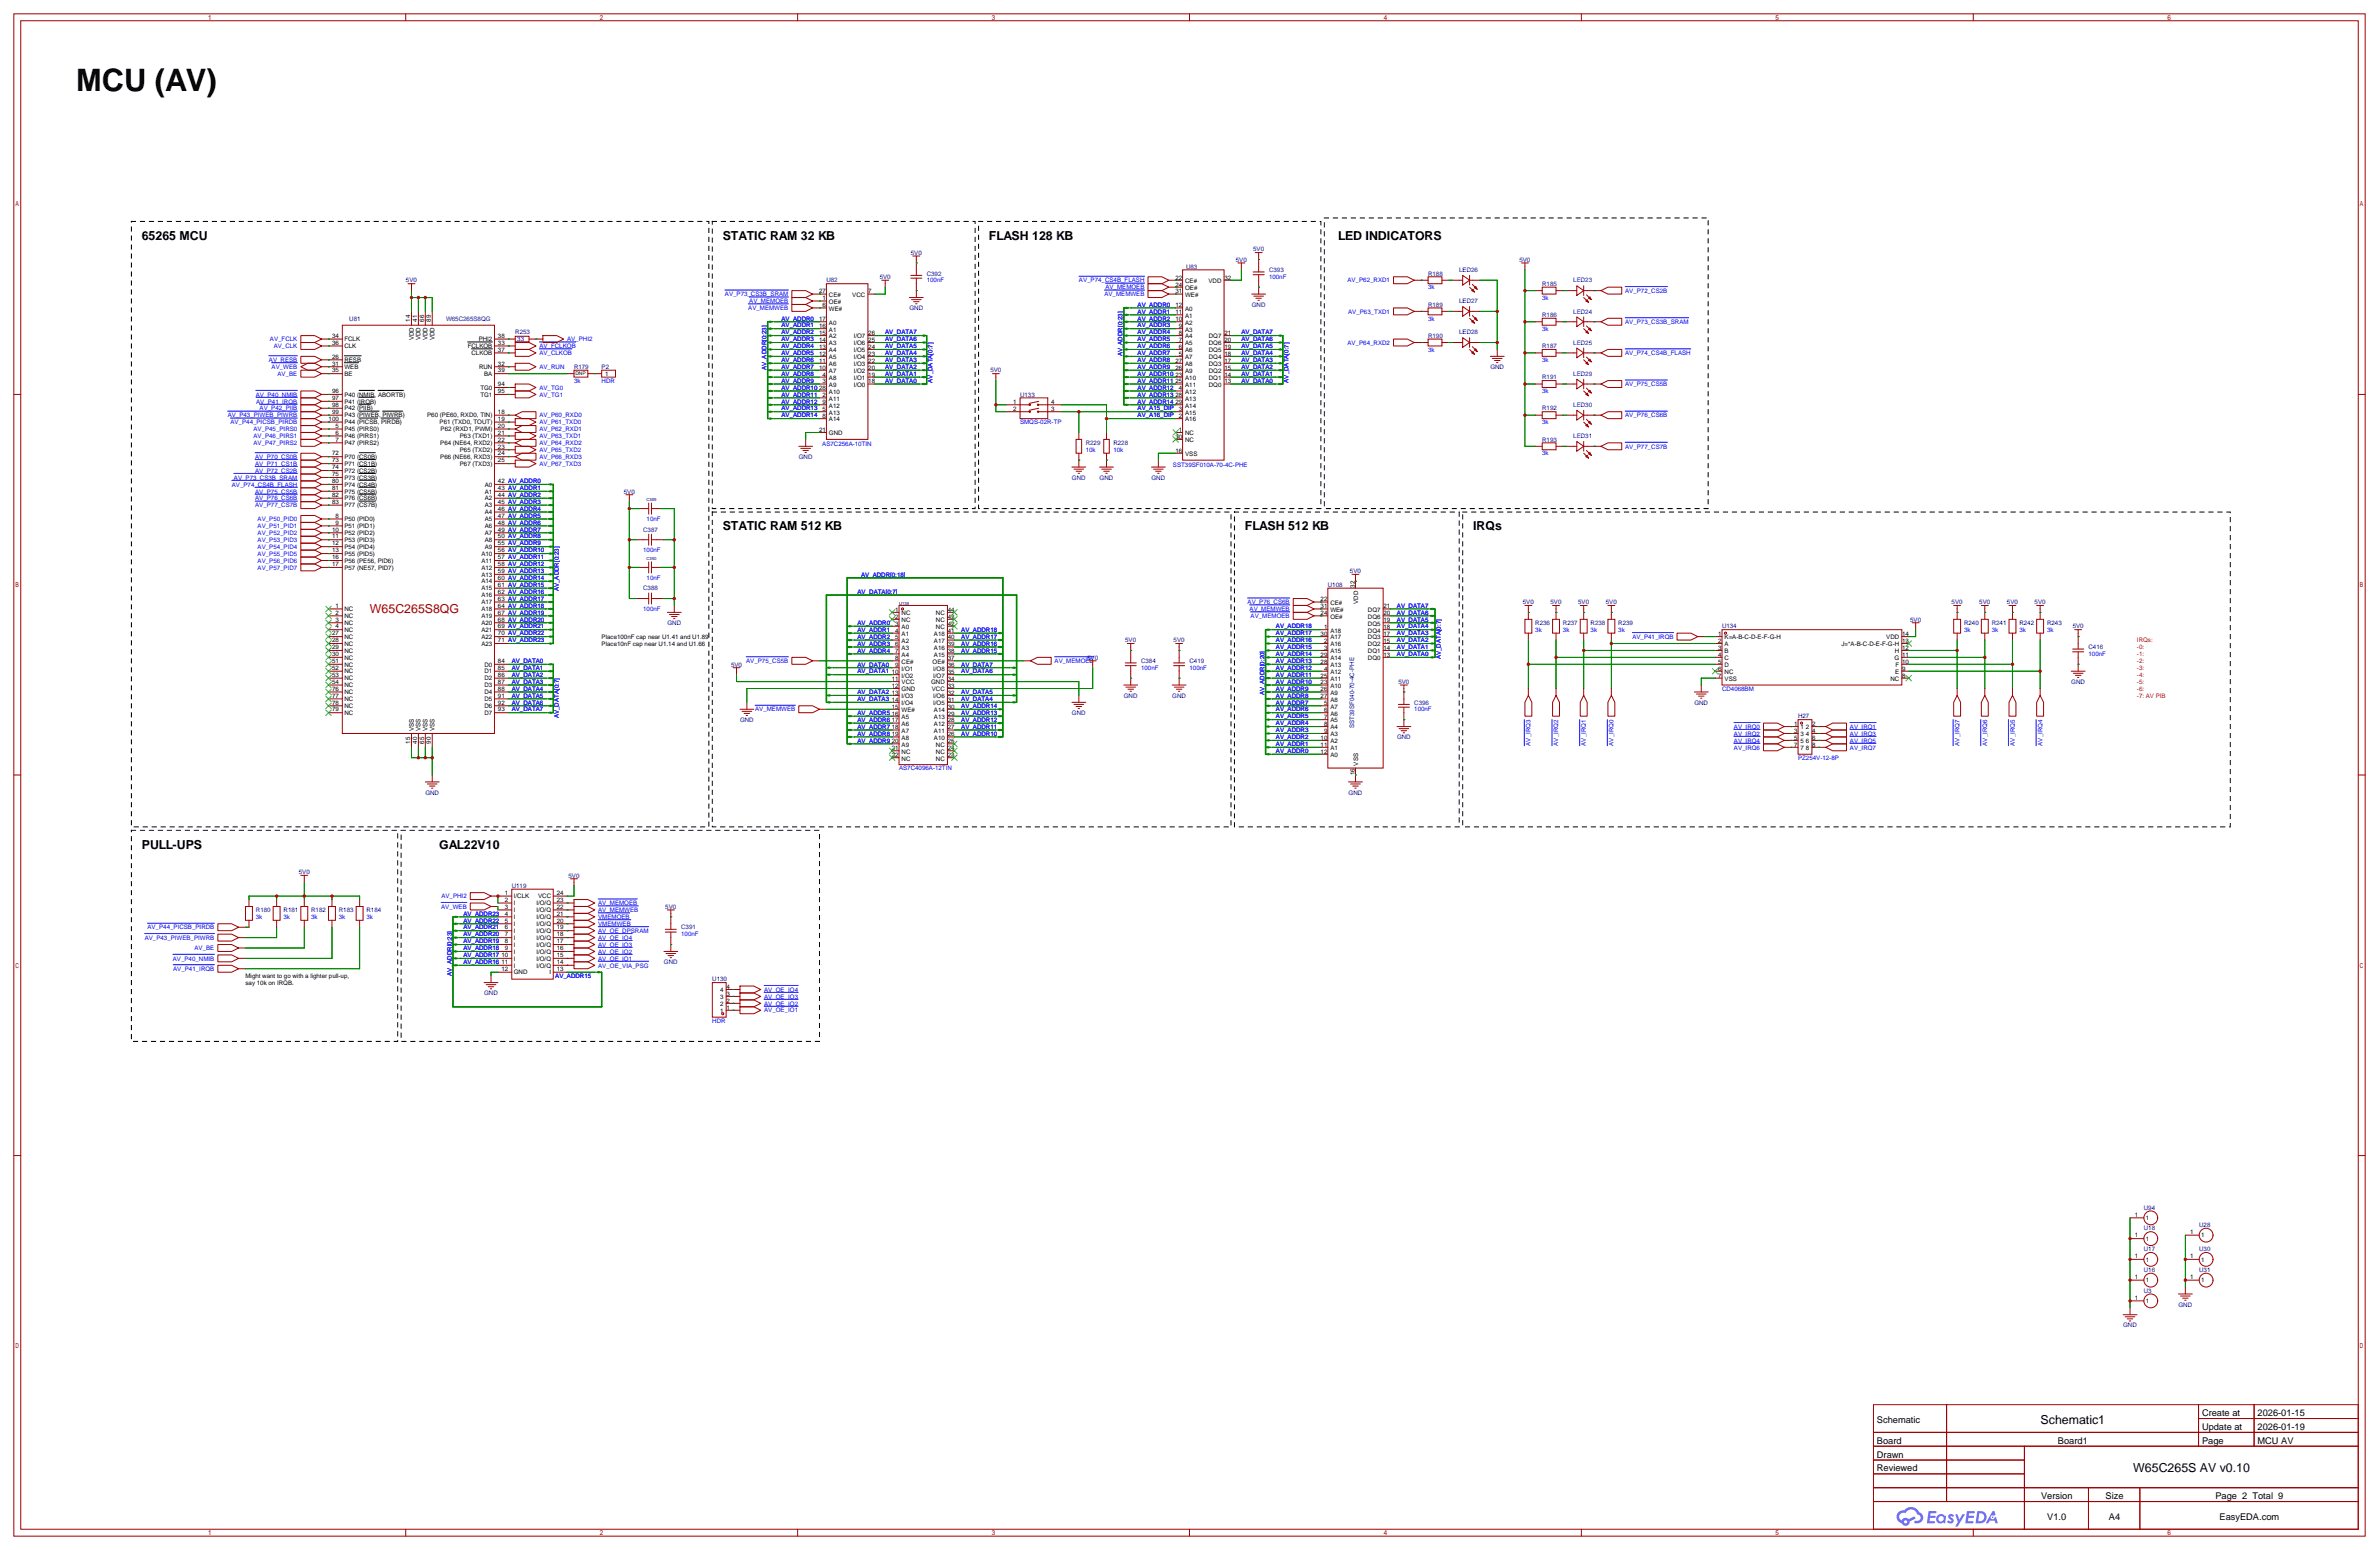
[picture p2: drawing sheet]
<svg xmlns="http://www.w3.org/2000/svg" width="874mm" height="569mm" viewBox="0 0 874 569" stroke-linecap="round" stroke-linejoin="round" font-family="sans-serif">
<defs><g id="words">
<text font-size="11.3" x="27.9" y="33.3">MCU (AV)</text>
<g font-size="4.5">
<text x="52.1" y="88">65265 MCU</text>
<text x="265.4" y="88">STATIC RAM 32 KB</text>
<text x="363.2" y="88">FLASH 128 KB</text>
<text x="491.5" y="88">LED INDICATORS</text>
<text x="265.4" y="194.7">STATIC RAM 512 KB</text>
<text x="457.2" y="194.7">FLASH 512 KB</text>
<text x="541" y="194.7">IRQs</text>
<text x="52.1" y="311.5">PULL-UPS</text>
<text x="161.3" y="311.8">GAL22V10</text>
<text x="749.5" y="522.7">Schematic1</text>
<text x="783.5" y="540.5">W65C265S AV v0.10</text>
</g>
<text font-size="4.5" fill="#a00000" x="135.9" y="225.2">W65C265S8QG</text>
<g font-size="3.4">
<text x="808.8" y="519.8">Create at</text>
<text x="829.2" y="519.8">2026-01-15</text>
<text x="689.4" y="522.4">Schematic</text>
<text x="808.8" y="524.9">Update at</text>
<text x="829.2" y="524.9">2026-01-19</text>
<text x="689.4" y="530">Board</text>
<text x="755.9" y="530">Board1</text>
<text x="808.8" y="530">Page</text>
<text x="829.2" y="530">MCU AV</text>
<text x="689.4" y="535.1">Drawn</text>
<text x="689.4" y="540.1">Reviewed</text>
<text x="749.7" y="550.3">Version</text>
<text x="773.3" y="550.3">Size</text>
<text x="813.7" y="550.3">Page 2 Total 9</text>
<text x="751.9" y="557.9">V1.0</text>
<text x="774.5" y="557.9">A4</text>
<text x="815.2" y="557.9">EasyEDA.com</text>
</g>
<g font-size="2.3" fill="#000080">
<text x="334.5" y="93.5">5V0</text>
<text x="460.3" y="92.3">5V0</text>
<text x="340.4" y="101.1">C392</text>
<text x="435.6" y="98.6">U83</text>
<text x="453.9" y="96.1">5V0</text>
<text x="466.1" y="99.9">C393</text>
<text x="524.5" y="101.1">R188</text>
<text x="535.9" y="99.9">LED26</text>
<text x="558.1" y="96.1">5V0</text>
<text x="149.1" y="103.7">5V0</text>
<text x="303.5" y="103.7">U82</text>
<text x="323.1" y="102.4">5V0</text>
<text x="566.4" y="105">R185</text>
<text x="577.8" y="103.7">LED23</text>
<text x="334" y="113.8">GND</text>
<text x="459.8" y="112.6">GND</text>
<text x="524.5" y="112.6">R189</text>
<text x="535.9" y="111.3">LED27</text>
<text x="128.3" y="117.7">U81</text>
<text x="163.8" y="117.7">W65C265S8QG</text>
<text x="566.4" y="116.4">R186</text>
<text x="577.8" y="115.1">LED24</text>
<text x="189.2" y="122.7">R253</text>
<text x="524.5" y="124">R190</text>
<text x="535.9" y="122.7">LED28</text>
<text x="566.4" y="127.8">R187</text>
<text x="577.8" y="126.5">LED25</text>
<text x="210.8" y="135.4">R179</text>
<text x="221" y="135.4">P2</text>
<text x="363.7" y="136.7">5V0</text>
<text x="547.4" y="135.4">GND</text>
<text x="577.8" y="138">LED29</text>
<text x="566.4" y="139.2">R191</text>
<text x="374.6" y="145.6">U133</text>
<text x="577.8" y="149.4">LED30</text>
<text x="566.4" y="150.7">R192</text>
<text x="577.8" y="160.8">LED31</text>
<text x="398.8" y="163.4">R229</text>
<text x="408.9" y="163.4">R228</text>
<text x="566.4" y="162.1">R193</text>
<text x="293.4" y="168.5">GND</text>
<text x="393.7" y="176.1">GND</text>
<text x="403.9" y="176.1">GND</text>
<text x="422.9" y="176.1">GND</text>
<text x="229.1" y="181.2">5V0</text>
<text x="236.2" y="195.1">C387</text>
<text x="487.7" y="215.4">U108</text>
<text x="495.8" y="210.4">5V0</text>
<text x="236.2" y="216.7">C388</text>
<text x="559.3" y="221.8">5V0</text>
<text x="569.5" y="221.8">5V0</text>
<text x="579.6" y="221.8">5V0</text>
<text x="589.8" y="221.8">5V0</text>
<text x="716.8" y="221.8">5V0</text>
<text x="727" y="221.8">5V0</text>
<text x="737.1" y="221.8">5V0</text>
<text x="747.3" y="221.8">5V0</text>
<text x="245.1" y="229.4">GND</text>
<text x="563.9" y="229.4">R236</text>
<text x="574" y="229.4">R237</text>
<text x="584.2" y="229.4">R238</text>
<text x="594.4" y="229.4">R239</text>
<text x="632.5" y="230.7">U134</text>
<text x="701.6" y="228.1">5V0</text>
<text x="721.4" y="229.4">R240</text>
<text x="731.5" y="229.4">R241</text>
<text x="741.7" y="229.4">R242</text>
<text x="751.8" y="229.4">R243</text>
<text x="761.3" y="230.7">5V0</text>
<text x="413.3" y="235.8">5V0</text>
<text x="431.1" y="235.8">5V0</text>
<text x="767.1" y="238.3">C416</text>
<text x="268.5" y="244.7">5V0</text>
<text x="399.3" y="242.1">5V0</text>
<text x="419.1" y="243.4">C384</text>
<text x="436.9" y="243.4">C419</text>
<text x="513.6" y="251">5V0</text>
<text x="760.8" y="251">GND</text>
<text x="412.8" y="256.1">GND</text>
<text x="430.6" y="256.1">GND</text>
<text x="393.7" y="262.4">GND</text>
<text x="519.4" y="258.6">C396</text>
<text x="622.3" y="258.6">GND</text>
<text x="660.4" y="263.7">H27</text>
<text x="271.8" y="265">GND</text>
<text x="497.4" y="267.3" transform="rotate(-90 497.4 267.3)">SST39SF040-70-4C-PHE</text>
<text x="513.1" y="271.3">GND</text>
<text x="156.2" y="291.6">GND</text>
<text x="495.3" y="291.6">GND</text>
<text x="109.7" y="320.9">5V0</text>
<text x="208.8" y="322.1">5V0</text>
<text x="188" y="325.9">U119</text>
<text x="94" y="334.8">R180</text>
<text x="104.1" y="334.8">R181</text>
<text x="114.3" y="334.8">R182</text>
<text x="124.5" y="334.8">R183</text>
<text x="134.6" y="334.8">R184</text>
<text x="244.4" y="333.6">5V0</text>
<text x="250.2" y="341.2">C391</text>
<text x="243.9" y="353.9">GND</text>
<text x="177.8" y="365.3">GND</text>
<text x="261.6" y="360.2">U130</text>
<text x="787.4" y="444">U94</text>
<text x="787.4" y="451.7">U18</text>
<text x="807.7" y="450.4">U28</text>
<text x="787.4" y="459.3">U17</text>
<text x="807.7" y="459.3">U30</text>
<text x="787.4" y="466.9">U16</text>
<text x="807.7" y="466.9">U31</text>
<text x="787.4" y="474.5">U3</text>
<text x="800.1" y="479.6">GND</text>
<text x="779.8" y="487.2">GND</text>
</g>
<g font-size="2.3">
<text x="300.9" y="107.7">27</text>
<text x="318.9" y="107.7">7</text>
<text x="431.7" y="102.6">22</text>
<text x="431.7" y="105.2">24</text>
<text x="431.7" y="107.7">31</text>
<text x="435.3" y="103.9">CE#</text>
<text x="435.3" y="106.5">OE#</text>
<text x="443.9" y="103.9">VDD</text>
<text x="449.7" y="102.6">32</text>
<text x="302.1" y="110.3">1</text>
<text x="302.1" y="112.8">6</text>
<text x="304.5" y="111.5">OE#</text>
<text x="304.5" y="109">CE#</text>
<text x="313" y="109">VCC</text>
<text x="431.7" y="112.8">12</text>
<text x="435.3" y="109">WE#</text>
<text x="150.7" y="118.1" transform="rotate(-90 150.7 118.1)">14</text>
<text x="153.2" y="118.1" transform="rotate(-90 153.2 118.1)">41</text>
<text x="155.8" y="118.1" transform="rotate(-90 155.8 118.1)">66</text>
<text x="158.3" y="118.1" transform="rotate(-90 158.3 118.1)">89</text>
<text x="300.9" y="117.9">17</text>
<text x="304.5" y="114.1">WE#</text>
<text x="304.5" y="119.2">A0</text>
<text x="431.7" y="117.9">10</text>
<text x="431.7" y="115.3">11</text>
<text x="435.3" y="119.2">A2</text>
<text x="435.3" y="116.6">A1</text>
<text x="435.3" y="114.1">A0</text>
<text x="121.9" y="124">34</text>
<text x="126.5" y="125.3">FCLK</text>
<text x="151.9" y="124.9" transform="rotate(-90 151.9 124.9)">VDD</text>
<text x="154.5" y="124.9" transform="rotate(-90 154.5 124.9)">VDD</text>
<text x="157" y="124.9" transform="rotate(-90 157 124.9)">VDD</text>
<text x="159.6" y="124.9" transform="rotate(-90 159.6 124.9)">VDD</text>
<text x="175.8" y="125.3">PHI2</text>
<text x="182.9" y="124">38</text>
<text x="300.9" y="125.5">14</text>
<text x="300.9" y="123">15</text>
<text x="300.9" y="120.4">16</text>
<text x="304.5" y="124.2">A2</text>
<text x="304.5" y="121.7">A1</text>
<text x="313.5" y="124.2">I/O7</text>
<text x="318.9" y="125.5">25</text>
<text x="318.9" y="123">26</text>
<text x="433" y="125.5">7</text>
<text x="433" y="123">8</text>
<text x="433" y="120.4">9</text>
<text x="435.3" y="124.2">A4</text>
<text x="435.3" y="121.7">A3</text>
<text x="444" y="124.2">DQ7</text>
<text x="449.7" y="125.5">20</text>
<text x="449.7" y="123">21</text>
<text x="121.9" y="131.6">26</text>
<text x="121.9" y="126.5">36</text>
<text x="126.5" y="127.8">CLK</text>
<text x="171.8" y="127.8">FCLKOB</text>
<text x="173.2" y="130.4">CLKOB</text>
<text x="182.9" y="126.5">33</text>
<text x="182.9" y="129.1">37</text>
<text x="300.9" y="130.6">12</text>
<text x="300.9" y="128">13</text>
<text x="304.5" y="131.9">A5</text>
<text x="304.5" y="129.3">A4</text>
<text x="304.5" y="126.8">A3</text>
<text x="313.5" y="131.9">I/O4</text>
<text x="313.5" y="129.3">I/O5</text>
<text x="313.5" y="126.8">I/O6</text>
<text x="318.9" y="130.6">23</text>
<text x="318.9" y="128">24</text>
<text x="433" y="130.6">5</text>
<text x="433" y="128">6</text>
<text x="435.3" y="131.9">A7</text>
<text x="435.3" y="129.3">A6</text>
<text x="435.3" y="126.8">A5</text>
<text x="444" y="131.9">DQ4</text>
<text x="444" y="129.3">DQ5</text>
<text x="444" y="126.8">DQ6</text>
<text x="449.7" y="130.6">18</text>
<text x="449.7" y="128">19</text>
<text x="121.9" y="134.2">31</text>
<text x="121.9" y="136.7">35</text>
<text x="126.5" y="132.9">RESB</text>
<text x="126.5" y="135.4">WEB</text>
<text x="126.5" y="138">BE</text>
<text x="175.9" y="135.4">RUN</text>
<text x="177.8" y="138">BA</text>
<text x="182.9" y="134.2">32</text>
<text x="182.9" y="136.7">39</text>
<text x="222.2" y="138">1</text>
<text x="300.9" y="135.7">10</text>
<text x="300.9" y="133.1">11</text>
<text x="304.5" y="136.9">A7</text>
<text x="304.5" y="134.4">A6</text>
<text x="313.5" y="136.9">I/O2</text>
<text x="313.5" y="134.4">I/O3</text>
<text x="318.9" y="135.7">20</text>
<text x="318.9" y="133.1">22</text>
<text x="431.7" y="135.7">26</text>
<text x="431.7" y="133.1">27</text>
<text x="435.3" y="136.9">A9</text>
<text x="435.3" y="134.4">A8</text>
<text x="444" y="136.9">DQ2</text>
<text x="444" y="134.4">DQ3</text>
<text x="449.7" y="135.7">15</text>
<text x="449.7" y="133.1">17</text>
<text x="176.4" y="143.1">TG0</text>
<text x="182.9" y="141.8">94</text>
<text x="300.9" y="143.3">28</text>
<text x="302.1" y="140.7">3</text>
<text x="302.1" y="138.2">4</text>
<text x="304.5" y="142">A9</text>
<text x="304.5" y="139.5">A8</text>
<text x="313.5" y="142">I/O0</text>
<text x="313.5" y="139.5">I/O1</text>
<text x="318.9" y="140.7">18</text>
<text x="318.9" y="138.2">19</text>
<text x="431.7" y="138.2">23</text>
<text x="431.7" y="140.7">25</text>
<text x="433" y="143.3">4</text>
<text x="435.3" y="139.5">A10</text>
<text x="435.3" y="142">A11</text>
<text x="444" y="142">DQ0</text>
<text x="444" y="139.5">DQ1</text>
<text x="449.7" y="140.7">13</text>
<text x="449.7" y="138.2">14</text>
<text x="121.9" y="144.3">96</text>
<text x="121.9" y="146.9">97</text>
<text x="121.9" y="149.4">98</text>
<text x="126.5" y="145.6">P40 (NMIB, ABORTB)</text>
<text x="126.5" y="148.1">P41 (IRQB)</text>
<text x="176.4" y="145.6">TG1</text>
<text x="182.9" y="144.3">95</text>
<text x="302.1" y="145.8">2</text>
<text x="302.1" y="148.4">9</text>
<text x="304.5" y="147.1">A11</text>
<text x="304.5" y="149.6">A12</text>
<text x="304.5" y="144.6">A10</text>
<text x="372.1" y="148.4">1</text>
<text x="386.1" y="148.4">4</text>
<text x="431.7" y="145.8">28</text>
<text x="431.7" y="148.4">29</text>
<text x="435.3" y="144.6">A12</text>
<text x="435.3" y="147.1">A13</text>
<text x="435.3" y="149.6">A14</text>
<text x="120.7" y="154.5">100</text>
<text x="121.9" y="151.9">99</text>
<text x="126.5" y="150.7">P42 (PIIB)</text>
<text x="126.5" y="153.2">P43 (PIWEB, PIWRB)</text>
<text x="126.5" y="155.8">P44 (PICSB, PIRDB)</text>
<text x="156.9" y="153.2">P60 (PE60, RXD0, TIN)</text>
<text x="161.4" y="155.8">P61 (TXD0, TOUT)</text>
<text x="182.9" y="151.9">18</text>
<text x="182.9" y="154.5">19</text>
<text x="302.1" y="150.9">5</text>
<text x="302.1" y="153.4">8</text>
<text x="304.5" y="152.2">A13</text>
<text x="304.5" y="154.7">A14</text>
<text x="372.1" y="150.9">2</text>
<text x="386.1" y="150.9">3</text>
<text x="433" y="153.4">2</text>
<text x="433" y="150.9">3</text>
<text x="435.3" y="154.7">A16</text>
<text x="435.3" y="152.2">A15</text>
<text x="123.2" y="157">5</text>
<text x="123.2" y="159.6">6</text>
<text x="126.5" y="158.3">P45 (PIRS0)</text>
<text x="126.5" y="160.8">P46 (PIRS1)</text>
<text x="161.8" y="158.3">P62 (RXD1, PWM)</text>
<text x="168.9" y="160.8">P63 (TXD1)</text>
<text x="182.9" y="157">20</text>
<text x="182.9" y="159.6">21</text>
<text x="300.9" y="158.5">21</text>
<text x="304.5" y="159.8">GND</text>
<text x="431.7" y="161.1">30</text>
<text x="433" y="158.5">1</text>
<text x="435.3" y="159.8">NC</text>
<text x="121.9" y="167.2">72</text>
<text x="123.2" y="162.1">7</text>
<text x="126.5" y="163.4">P47 (PIRS2)</text>
<text x="161.7" y="163.4">P64 (NE64, RXD2)</text>
<text x="168.9" y="165.9">P65 (TXD2)</text>
<text x="182.9" y="162.1">22</text>
<text x="182.9" y="164.6">23</text>
<text x="182.9" y="167.2">24</text>
<text x="431.7" y="166.1">16</text>
<text x="435.3" y="167.4">VSS</text>
<text x="435.3" y="162.3">NC</text>
<text x="121.9" y="169.7">73</text>
<text x="121.9" y="172.3">74</text>
<text x="126.5" y="168.5">P70 (CS0B)</text>
<text x="126.5" y="171">P71 (CS1B)</text>
<text x="126.5" y="173.5">P72 (CS2B)</text>
<text x="161.7" y="168.5">P66 (NE66, RXD3)</text>
<text x="168.9" y="171">P67 (TXD3)</text>
<text x="182.9" y="169.7">25</text>
<text x="121.9" y="174.8">75</text>
<text x="121.9" y="177.3">80</text>
<text x="121.9" y="179.9">81</text>
<text x="126.5" y="176.1">P73 (CS3B)</text>
<text x="126.5" y="178.6">P74 (CS4B)</text>
<text x="178.1" y="178.6">A0</text>
<text x="182.9" y="177.3">42 AV_ADDR0</text>
<text x="182.9" y="179.9">43 AV_ADDR1</text>
<text x="121.9" y="182.4">82</text>
<text x="121.9" y="185">83</text>
<text x="126.5" y="181.2">P75 (CS5B)</text>
<text x="126.5" y="183.7">P76 (CS6B)</text>
<text x="178.1" y="181.2">A1</text>
<text x="178.1" y="183.7">A2</text>
<text x="182.9" y="182.4">44 AV_ADDR2</text>
<text x="182.9" y="185">45 AV_ADDR3</text>
<text x="123.2" y="190">8</text>
<text x="126.5" y="186.2">P77 (CS7B)</text>
<text x="126.5" y="191.3">P50 (PID0)</text>
<text x="178.1" y="186.2">A3</text>
<text x="178.1" y="188.8">A4</text>
<text x="178.1" y="191.3">A5</text>
<text x="182.9" y="187.5">46 AV_ADDR4</text>
<text x="182.9" y="190">47 AV_ADDR5</text>
<text x="121.9" y="195.1">10</text>
<text x="121.9" y="197.7">11</text>
<text x="123.2" y="192.6">9</text>
<text x="126.5" y="193.9">P51 (PID1)</text>
<text x="126.5" y="196.4">P52 (PID2)</text>
<text x="178.1" y="193.9">A6</text>
<text x="178.1" y="196.4">A7</text>
<text x="182.9" y="192.6">48 AV_ADDR6</text>
<text x="182.9" y="195.1">49 AV_ADDR7</text>
<text x="182.9" y="197.7">50 AV_ADDR8</text>
<text x="121.9" y="200.2">12</text>
<text x="121.9" y="202.7">13</text>
<text x="126.5" y="198.9">P53 (PID3)</text>
<text x="126.5" y="201.5">P54 (PID4)</text>
<text x="178.1" y="198.9">A8</text>
<text x="178.1" y="201.5">A9</text>
<text x="182.9" y="200.2">55 AV_ADDR9</text>
<text x="182.9" y="202.7">56 AV_ADDR10</text>
<text x="121.9" y="205.3">16</text>
<text x="121.9" y="207.8">17</text>
<text x="126.5" y="206.6">P56 (PE56, PID6)</text>
<text x="126.5" y="209.1">P57 (NE57, PID7)</text>
<text x="126.5" y="204">P55 (PID5)</text>
<text x="176.8" y="204">A10</text>
<text x="176.8" y="206.6">A11</text>
<text x="176.8" y="209.1">A12</text>
<text x="182.9" y="205.3">57 AV_ADDR11</text>
<text x="182.9" y="207.8">58 AV_ADDR12</text>
<text x="176.8" y="211.6">A13</text>
<text x="176.8" y="214.2">A14</text>
<text x="182.9" y="210.4">59 AV_ADDR13</text>
<text x="182.9" y="212.9">60 AV_ADDR14</text>
<text x="182.9" y="215.4">61 AV_ADDR15</text>
<text x="497.6" y="215.8" transform="rotate(-90 497.6 215.8)">32</text>
<text x="176.8" y="216.7">A15</text>
<text x="176.8" y="219.3">A16</text>
<text x="176.8" y="221.8">A17</text>
<text x="182.9" y="218">62 AV_ADDR16</text>
<text x="182.9" y="220.5">63 AV_ADDR17</text>
<text x="485" y="220.8">22</text>
<text x="498.9" y="221.6" transform="rotate(-90 498.9 221.6)">VDD</text>
<text x="123.2" y="223.1">1</text>
<text x="123.2" y="225.6">2</text>
<text x="126.5" y="224.3">NC</text>
<text x="126.5" y="226.9">NC</text>
<text x="176.8" y="224.3">A18</text>
<text x="176.8" y="226.9">A19</text>
<text x="182.9" y="223.1">64 AV_ADDR18</text>
<text x="182.9" y="225.6">67 AV_ADDR19</text>
<text x="328.8" y="224.6">1</text>
<text x="328.8" y="227.1">2</text>
<text x="331.1" y="225.8">NC</text>
<text x="343.8" y="225.8">NC</text>
<text x="348.1" y="227.1">43</text>
<text x="348.1" y="224.6">44</text>
<text x="485" y="225.8">24</text>
<text x="485" y="223.3">31</text>
<text x="488.6" y="222">CE#</text>
<text x="488.6" y="227.1">OE#</text>
<text x="488.6" y="224.6">WE#</text>
<text x="502.4" y="227.1">DQ6</text>
<text x="502.4" y="224.6">DQ7</text>
<text x="508.1" y="225.8">20</text>
<text x="508.1" y="223.3">21</text>
<text x="121.9" y="233.2">27</text>
<text x="123.2" y="228.1">3</text>
<text x="123.2" y="230.7">4</text>
<text x="126.5" y="229.4">NC</text>
<text x="126.5" y="232">NC</text>
<text x="176.8" y="229.4">A20</text>
<text x="176.8" y="232">A21</text>
<text x="182.9" y="228.1">68 AV_ADDR20</text>
<text x="182.9" y="230.7">69 AV_ADDR21</text>
<text x="182.9" y="233.2">70 AV_ADDR22</text>
<text x="328.8" y="229.6">3</text>
<text x="328.8" y="232.2">4</text>
<text x="331.1" y="228.4">NC</text>
<text x="331.1" y="230.9">A0</text>
<text x="331.1" y="233.5">A1</text>
<text x="343" y="233.5">A18</text>
<text x="343.8" y="230.9">NC</text>
<text x="343.8" y="228.4">NC</text>
<text x="348.1" y="232.2">41</text>
<text x="348.1" y="229.6">42</text>
<text x="485" y="233.5">30</text>
<text x="486.3" y="230.9">1</text>
<text x="488.6" y="232.2">A18</text>
<text x="502.4" y="232.2">DQ4</text>
<text x="502.4" y="229.6">DQ5</text>
<text x="508.1" y="233.5">17</text>
<text x="508.1" y="230.9">18</text>
<text x="508.1" y="228.4">19</text>
<text x="631.1" y="233.5">1</text>
<text x="698.6" y="233.5">14</text>
<text x="121.9" y="235.8">28</text>
<text x="121.9" y="238.3">29</text>
<text x="126.5" y="234.5">NC</text>
<text x="126.5" y="237">NC</text>
<text x="126.5" y="239.6">NC</text>
<text x="176.8" y="234.5">A22</text>
<text x="176.8" y="237">A23</text>
<text x="182.9" y="235.8">71 AV_ADDR23</text>
<text x="221" y="234.5">Place100nF cap near U1.41 and U1.89</text>
<text x="221" y="237">Place10nF cap near U1.14 and U1.66</text>
<text x="328.8" y="234.7">5</text>
<text x="328.8" y="237.3">6</text>
<text x="328.8" y="239.8">7</text>
<text x="331.1" y="236">A2</text>
<text x="331.1" y="238.5">A3</text>
<text x="343" y="238.5">A16</text>
<text x="343" y="236">A17</text>
<text x="348.1" y="239.8">38</text>
<text x="348.1" y="237.3">39</text>
<text x="348.1" y="234.7">40</text>
<text x="486.3" y="236">2</text>
<text x="486.3" y="238.5">3</text>
<text x="488.6" y="237.3">A16</text>
<text x="488.6" y="239.8">A15</text>
<text x="488.6" y="234.7">A17</text>
<text x="502.4" y="239.8">DQ1</text>
<text x="502.4" y="237.3">DQ2</text>
<text x="502.4" y="234.7">DQ3</text>
<text x="508.1" y="238.5">14</text>
<text x="508.1" y="236">15</text>
<text x="631.1" y="236">2</text>
<text x="631.1" y="238.5">3</text>
<text x="633.4" y="234.7">K=A-B-C-D-E-F-G-H</text>
<text x="633.4" y="237.3">A</text>
<text x="633.4" y="239.8">B</text>
<text x="676.3" y="237.3">J=*A-B-C-D-E-F-G-H</text>
<text x="692.8" y="234.7">VDD</text>
<text x="695.9" y="239.8">H</text>
<text x="698.6" y="238.5">12</text>
<text x="698.6" y="236">13</text>
<text x="121.9" y="240.8">30</text>
<text x="121.9" y="243.4">51</text>
<text x="121.9" y="245.9">52</text>
<text x="126.5" y="242.1">NC</text>
<text x="126.5" y="244.7">NC</text>
<text x="177.9" y="244.7">D0</text>
<text x="182.9" y="243.4">84</text>
<text x="182.9" y="245.9">85</text>
<text x="328.8" y="242.3">8</text>
<text x="328.8" y="244.9">9</text>
<text x="331.1" y="241.1">A4</text>
<text x="331.1" y="243.6">CE#</text>
<text x="342.5" y="243.6">OE#</text>
<text x="343" y="241.1">A15</text>
<text x="348.1" y="244.9">36</text>
<text x="348.1" y="242.3">37</text>
<text x="485" y="243.6">28</text>
<text x="485" y="241.1">29</text>
<text x="488.6" y="244.9">A13</text>
<text x="488.6" y="242.3">A14</text>
<text x="502.4" y="242.3">DQ0</text>
<text x="508.1" y="241.1">13</text>
<text x="631.1" y="241.1">4</text>
<text x="631.1" y="243.6">5</text>
<text x="633.4" y="242.3">C</text>
<text x="633.4" y="244.9">D</text>
<text x="695.8" y="242.3">G</text>
<text x="696.2" y="244.9">F</text>
<text x="698.6" y="243.6">10</text>
<text x="698.6" y="241.1">11</text>
<text x="121.9" y="248.5">53</text>
<text x="121.9" y="251">54</text>
<text x="126.5" y="247.2">NC</text>
<text x="126.5" y="249.7">NC</text>
<text x="177.9" y="247.2">D1</text>
<text x="177.9" y="249.7">D2</text>
<text x="182.9" y="248.5">86</text>
<text x="182.9" y="251">87</text>
<text x="327.6" y="247.4">10</text>
<text x="327.6" y="250">11</text>
<text x="331.1" y="246.2">I/O1</text>
<text x="331.1" y="248.7">I/O2</text>
<text x="331.1" y="251.2">VCC</text>
<text x="342" y="251.2">GND</text>
<text x="342.8" y="248.7">I/O7</text>
<text x="342.8" y="246.2">I/O8</text>
<text x="348.1" y="250">34</text>
<text x="348.1" y="247.4">35</text>
<text x="485" y="251.2">23</text>
<text x="485" y="248.7">25</text>
<text x="486.3" y="246.2">4</text>
<text x="488.6" y="247.4">A12</text>
<text x="488.6" y="250">A11</text>
<text x="631.1" y="246.2">6</text>
<text x="631.1" y="248.7">7</text>
<text x="633.4" y="247.4">NC</text>
<text x="633.4" y="250">VSS</text>
<text x="694.3" y="250">NC</text>
<text x="696" y="247.4">E</text>
<text x="698.6" y="248.7">8</text>
<text x="698.6" y="246.2">9</text>
<text x="121.9" y="253.5">76</text>
<text x="121.9" y="256.1">77</text>
<text x="126.5" y="252.3">NC</text>
<text x="126.5" y="254.8">NC</text>
<text x="126.5" y="257.4">NC</text>
<text x="177.9" y="252.3">D3</text>
<text x="177.9" y="254.8">D4</text>
<text x="177.9" y="257.4">D5</text>
<text x="182.9" y="253.5">88</text>
<text x="182.9" y="256.1">91</text>
<text x="327.6" y="252.5">12</text>
<text x="327.6" y="255">13</text>
<text x="327.6" y="257.6">14</text>
<text x="331.1" y="253.8">GND</text>
<text x="331.1" y="256.3">I/O3</text>
<text x="342.3" y="253.8">VCC</text>
<text x="342.8" y="256.3">I/O6</text>
<text x="348.1" y="257.6">31</text>
<text x="348.1" y="255">32</text>
<text x="348.1" y="252.5">33</text>
<text x="485" y="253.8">26</text>
<text x="485" y="256.3">27</text>
<text x="488.6" y="252.5">A10</text>
<text x="488.6" y="255">A9</text>
<text x="488.6" y="257.6">A8</text>
<text x="121.9" y="258.6">78</text>
<text x="121.9" y="261.2">79</text>
<text x="126.5" y="259.9">NC</text>
<text x="126.5" y="262.4">NC</text>
<text x="177.9" y="259.9">D6</text>
<text x="177.9" y="262.4">D7</text>
<text x="182.9" y="258.6">92</text>
<text x="182.9" y="261.2">93</text>
<text x="327.6" y="260.1">15</text>
<text x="327.6" y="262.7">16</text>
<text x="331.1" y="258.9">I/O4</text>
<text x="331.1" y="261.4">WE#</text>
<text x="331.1" y="263.9">A5</text>
<text x="342.8" y="258.9">I/O5</text>
<text x="343" y="263.9">A13</text>
<text x="343" y="261.4">A14</text>
<text x="348.1" y="262.7">29</text>
<text x="348.1" y="260.1">30</text>
<text x="486.3" y="258.9">5</text>
<text x="486.3" y="261.4">6</text>
<text x="486.3" y="263.9">7</text>
<text x="488.6" y="260.1">A7</text>
<text x="488.6" y="262.7">A6</text>
<text x="151.9" y="268.5" transform="rotate(-90 151.9 268.5)">VSS</text>
<text x="154.5" y="268.5" transform="rotate(-90 154.5 268.5)">VSS</text>
<text x="157" y="268.5" transform="rotate(-90 157 268.5)">VSS</text>
<text x="159.6" y="268.5" transform="rotate(-90 159.6 268.5)">VSS</text>
<text x="327.6" y="265.2">17</text>
<text x="327.6" y="267.7">18</text>
<text x="331.1" y="266.5">A6</text>
<text x="331.1" y="269">A7</text>
<text x="343" y="269">A11</text>
<text x="343" y="266.5">A12</text>
<text x="348.1" y="267.7">27</text>
<text x="348.1" y="265.2">28</text>
<text x="486.3" y="266.5">8</text>
<text x="486.3" y="269">9</text>
<text x="488.6" y="265.2">A5</text>
<text x="488.6" y="267.7">A4</text>
<text x="659" y="266.5">1</text>
<text x="659" y="269">3</text>
<text x="661.3" y="267.7">1</text>
<text x="663.3" y="267.7">2</text>
<text x="665.6" y="269">4</text>
<text x="665.6" y="266.5">2</text>
<text x="150.7" y="273" transform="rotate(-90 150.7 273)">15</text>
<text x="153.2" y="273" transform="rotate(-90 153.2 273)">40</text>
<text x="155.8" y="273" transform="rotate(-90 155.8 273)">65</text>
<text x="158.3" y="273" transform="rotate(-90 158.3 273)">90</text>
<text x="327.6" y="270.3">19</text>
<text x="327.6" y="272.8">20</text>
<text x="327.6" y="275.4">21</text>
<text x="331.1" y="271.6">A8</text>
<text x="331.1" y="274.1">A9</text>
<text x="343" y="271.6">A10</text>
<text x="343.8" y="274.1">NC</text>
<text x="348.1" y="275.4">24</text>
<text x="348.1" y="272.8">25</text>
<text x="348.1" y="270.3">26</text>
<text x="485" y="271.6">10</text>
<text x="485" y="274.1">11</text>
<text x="488.6" y="270.3">A3</text>
<text x="488.6" y="272.8">A2</text>
<text x="488.6" y="275.4">A1</text>
<text x="659" y="271.6">5</text>
<text x="659" y="274.1">7</text>
<text x="661.3" y="270.3">3</text>
<text x="661.3" y="272.8">5</text>
<text x="661.3" y="275.4">7</text>
<text x="663.3" y="275.4">8</text>
<text x="663.3" y="272.8">6</text>
<text x="663.3" y="270.3">4</text>
<text x="665.6" y="274.1">8</text>
<text x="665.6" y="271.6">6</text>
<text x="327.6" y="277.9">22</text>
<text x="331.1" y="276.6">NC</text>
<text x="331.1" y="279.2">NC</text>
<text x="343.8" y="279.2">NC</text>
<text x="343.8" y="276.6">NC</text>
<text x="348.1" y="277.9">23</text>
<text x="485" y="276.6">12</text>
<text x="488.6" y="277.9">A0</text>
<text x="498.9" y="281" transform="rotate(-90 498.9 281)">VSS</text>
<text x="497.6" y="284.6" transform="rotate(-90 497.6 284.6)">16</text>
<text x="185.4" y="328.5">1</text>
<text x="188.7" y="329.7">I/CLK</text>
<text x="197.7" y="329.7">VCC</text>
<text x="204.5" y="328.5">24</text>
<text x="185.4" y="331">2</text>
<text x="185.4" y="333.6">3</text>
<text x="188.7" y="332.3">I</text>
<text x="188.7" y="334.8">I</text>
<text x="197" y="334.8">I/O/Q</text>
<text x="197" y="332.3">I/O/Q</text>
<text x="204.5" y="333.6">22</text>
<text x="204.5" y="331">23</text>
<text x="185.4" y="336.1">4</text>
<text x="185.4" y="338.6">5</text>
<text x="185.4" y="341.2">6</text>
<text x="188.7" y="337.4">I</text>
<text x="188.7" y="339.9">I</text>
<text x="197" y="339.9">I/O/Q</text>
<text x="197" y="337.4">I/O/Q</text>
<text x="204.5" y="341.2">19</text>
<text x="204.5" y="338.6">20</text>
<text x="204.5" y="336.1">21</text>
<text x="185.4" y="343.7">7</text>
<text x="185.4" y="346.3">8</text>
<text x="188.7" y="342.4">I</text>
<text x="188.7" y="345">I</text>
<text x="188.7" y="347.5">I</text>
<text x="197" y="347.5">I/O/Q</text>
<text x="197" y="345">I/O/Q</text>
<text x="197" y="342.4">I/O/Q</text>
<text x="204.5" y="346.3">17</text>
<text x="204.5" y="343.7">18</text>
<text x="184.2" y="351.3">10</text>
<text x="184.2" y="353.9">11</text>
<text x="185.4" y="348.8">9</text>
<text x="188.7" y="350.1">I</text>
<text x="188.7" y="352.6">I</text>
<text x="197" y="352.6">I/O/Q</text>
<text x="197" y="350.1">I/O/Q</text>
<text x="204.5" y="353.9">14</text>
<text x="204.5" y="351.3">15</text>
<text x="204.5" y="348.8">16</text>
<text x="90.2" y="359">Might want to go with a lighter pull-up,</text>
<text x="184.2" y="356.4">12</text>
<text x="188.7" y="355.1">I</text>
<text x="188.7" y="357.7">GND</text>
<text x="197" y="355.1">I/O/Q</text>
<text x="201.8" y="357.7">I</text>
<text x="204.5" y="356.4">13</text>
<text x="90.2" y="361.5">say 10k on IRQB.</text>
<text x="264.5" y="364.3">4</text>
<text x="266.8" y="365.5">3</text>
<text x="266.8" y="363">4</text>
<text x="264.5" y="371.9">1</text>
<text x="264.5" y="369.3">2</text>
<text x="264.5" y="366.8">3</text>
<text x="266.8" y="370.6">1</text>
<text x="266.8" y="368.1">2</text>
<text x="784.1" y="446.6">1</text>
<text x="788.2" y="447.9">1</text>
<text x="784.1" y="454.2">1</text>
<text x="788.2" y="455.5">1</text>
<text x="804.4" y="452.9">1</text>
<text x="808.5" y="454.2">1</text>
<text x="784.1" y="461.8">1</text>
<text x="804.4" y="461.8">1</text>
<text x="788.2" y="463.1">1</text>
<text x="808.5" y="463.1">1</text>
<text x="784.1" y="469.4">1</text>
<text x="788.2" y="470.7">1</text>
<text x="804.4" y="469.4">1</text>
<text x="808.5" y="470.7">1</text>
<text x="784.1" y="477.1">1</text>
<text x="788.2" y="478.3">1</text>
</g>
<g font-size="2.3" fill="#00f">
<text x="340.4" y="103.7">100nF</text>
<text x="396.3" y="103.7">AV_P74_CS4B_FLASH</text>
<text x="406" y="106.2">AV_MEMOEB</text>
<text x="466.1" y="102.4">100nF</text>
<text x="494.9" y="103.7">AV_P62_RXD1</text>
<text x="524.5" y="106.2">3k</text>
<text x="596.9" y="107.5">AV_P72_CS2B</text>
<text x="266.2" y="108.8">AV_P73_CS3B_SRAM</text>
<text x="274.8" y="113.8">AV_MEMWEB</text>
<text x="275.2" y="111.3">AV_MEMOEB</text>
<text x="405.6" y="108.8">AV_MEMWEB</text>
<text x="417.8" y="112.6">AV_ADDR0</text>
<text x="566.4" y="110">3k</text>
<text x="287" y="117.7">AV_ADDR0</text>
<text x="417.8" y="115.1">AV_ADDR1</text>
<text x="417.8" y="117.7">AV_ADDR2</text>
<text x="495.2" y="115.1">AV_P63_TXD1</text>
<text x="524.5" y="117.7">3k</text>
<text x="596.9" y="118.9">AV_P73_CS3B_SRAM</text>
<text x="99.1" y="125.3">AV_FCLK</text>
<text x="190" y="125.3">33</text>
<text x="208.3" y="125.3">AV_PHI2</text>
<text x="287" y="120.2">AV_ADDR1</text>
<text x="287" y="122.7">AV_ADDR2</text>
<text x="287" y="125.3">AV_ADDR3</text>
<text x="325.1" y="125.3">AV_DATA6</text>
<text x="325.1" y="122.7">AV_DATA7</text>
<text x="417.8" y="120.2">AV_ADDR3</text>
<text x="417.8" y="122.7">AV_ADDR4</text>
<text x="417.8" y="125.3">AV_ADDR5</text>
<text x="455.9" y="125.3">AV_DATA6</text>
<text x="455.9" y="122.7">AV_DATA7</text>
<text x="566.4" y="121.5">3k</text>
<text x="100.5" y="127.8">AV_CLK</text>
<text x="198.1" y="127.8">AV_FCLKOB</text>
<text x="198.1" y="130.4">AV_CLKOB</text>
<text x="287" y="127.8">AV_ADDR4</text>
<text x="287" y="130.4">AV_ADDR5</text>
<text x="325.1" y="130.4">AV_DATA4</text>
<text x="325.1" y="127.8">AV_DATA5</text>
<text x="412.3" y="130.8" transform="rotate(-90 412.3 130.8)">AV_ADDR[0:23]</text>
<text x="417.8" y="127.8">AV_ADDR6</text>
<text x="417.8" y="130.4">AV_ADDR7</text>
<text x="455.9" y="130.4">AV_DATA4</text>
<text x="455.9" y="127.8">AV_DATA5</text>
<text x="494.9" y="126.5">AV_P64_RXD2</text>
<text x="524.5" y="129.1">3k</text>
<text x="596.9" y="130.4">AV_P74_CS4B_FLASH</text>
<text x="98.8" y="132.9">AV_RESB</text>
<text x="99.8" y="135.4">AV_WEB</text>
<text x="101.9" y="138">AV_BE</text>
<text x="198.1" y="135.4">AV_RUN</text>
<text x="281.5" y="135.9" transform="rotate(-90 281.5 135.9)">AV_ADDR[0:23]</text>
<text x="287" y="132.9">AV_ADDR6</text>
<text x="287" y="135.4">AV_ADDR7</text>
<text x="287" y="138">AV_ADDR8</text>
<text x="325.1" y="138">AV_DATA1</text>
<text x="325.1" y="135.4">AV_DATA2</text>
<text x="325.1" y="132.9">AV_DATA3</text>
<text x="417.8" y="132.9">AV_ADDR8</text>
<text x="417.8" y="135.4">AV_ADDR9</text>
<text x="417.8" y="138">AV_ADDR10</text>
<text x="455.9" y="138">AV_DATA1</text>
<text x="455.9" y="135.4">AV_DATA2</text>
<text x="455.9" y="132.9">AV_DATA3</text>
<text x="566.4" y="132.9">3k</text>
<text x="198.1" y="143.1">AV_TG0</text>
<text x="210.8" y="140.5">3k</text>
<text x="221" y="140.5">HDR</text>
<text x="287" y="140.5">AV_ADDR9</text>
<text x="287" y="143.1">AV_ADDR10</text>
<text x="325.1" y="140.5">AV_DATA0</text>
<text x="342.4" y="140.5" transform="rotate(-90 342.4 140.5)">AV_DATA[0:7]</text>
<text x="417.8" y="140.5">AV_ADDR11</text>
<text x="417.8" y="143.1">AV_ADDR12</text>
<text x="455.9" y="140.5">AV_DATA0</text>
<text x="473.3" y="140.5" transform="rotate(-90 473.3 140.5)">AV_DATA[0:7]</text>
<text x="596.9" y="141.8">AV_P75_CS5B</text>
<text x="94" y="145.6">AV_P40_NMIB</text>
<text x="94.1" y="148.1">AV_P41_IRQB</text>
<text x="198.1" y="145.6">AV_TG1</text>
<text x="287" y="145.6">AV_ADDR11</text>
<text x="287" y="148.1">AV_ADDR12</text>
<text x="417.8" y="145.6">AV_ADDR13</text>
<text x="417.8" y="148.1">AV_ADDR14</text>
<text x="566.4" y="144.3">3k</text>
<text x="83.6" y="153.2">AV_P43_PIWEB_PIWRB</text>
<text x="84.6" y="155.8">AV_P44_PICSB_PIRDB</text>
<text x="95.4" y="150.7">AV_P42_PIIB</text>
<text x="198.1" y="153.2">AV_P60_RXD0</text>
<text x="198.1" y="155.8">AV_P61_TXD0</text>
<text x="287" y="150.7">AV_ADDR13</text>
<text x="287" y="153.2">AV_ADDR14</text>
<text x="374.6" y="155.8">SMQS-02R-TP</text>
<text x="417.8" y="153.2">AV_A16_DIP</text>
<text x="417.8" y="150.7">AV_A15_DIP</text>
<text x="566.4" y="155.8">3k</text>
<text x="596.9" y="153.2">AV_P76_CS6B</text>
<text x="93.1" y="158.3">AV_P45_PIRS0</text>
<text x="93.1" y="160.8">AV_P46_PIRS1</text>
<text x="198.1" y="158.3">AV_P62_RXD1</text>
<text x="198.1" y="160.8">AV_P63_TXD1</text>
<text x="93.1" y="163.4">AV_P47_PIRS2</text>
<text x="198.1" y="163.4">AV_P64_RXD2</text>
<text x="198.1" y="165.9">AV_P65_TXD2</text>
<text x="302" y="163.9">AS7C256A-10TIN</text>
<text x="398.8" y="165.9">10k</text>
<text x="408.9" y="165.9">10k</text>
<text x="566.4" y="167.2">3k</text>
<text x="596.9" y="164.6">AV_P77_CS7B</text>
<text x="93.7" y="173.5">AV_P72_CS2B</text>
<text x="93.7" y="171">AV_P71_CS1B</text>
<text x="93.7" y="168.5">AV_P70_CS0B</text>
<text x="198.1" y="168.5">AV_P66_RXD3</text>
<text x="198.1" y="171">AV_P67_TXD3</text>
<text x="430.8" y="171.5">SST39SF010A-70-4C-PHE</text>
<text x="85.1" y="178.6">AV_P74_CS4B_FLASH</text>
<text x="85.9" y="176.1">AV_P73_CS3B_SRAM</text>
<text x="93.7" y="183.7">AV_P76_CS6B</text>
<text x="93.7" y="181.2">AV_P75_CS5B</text>
<text x="93.7" y="186.2">AV_P77_CS7B</text>
<text x="94.6" y="191.3">AV_P50_PID0</text>
<text x="237.5" y="191.3">10nF</text>
<text x="94.6" y="196.4">AV_P52_PID2</text>
<text x="94.6" y="193.9">AV_P51_PID1</text>
<text x="94.6" y="201.5">AV_P54_PID4</text>
<text x="94.6" y="198.9">AV_P53_PID3</text>
<text x="236.2" y="202.7">100nF</text>
<text x="94.6" y="209.1">AV_P57_PID7</text>
<text x="94.6" y="206.6">AV_P56_PID6</text>
<text x="94.6" y="204">AV_P55_PID5</text>
<text x="237.5" y="212.9">10nF</text>
<text x="316.2" y="211.6">AV_ADDR[0:18]</text>
<text x="205.3" y="217" transform="rotate(-90 205.3 217)">AV_ADDR[0:23]</text>
<text x="315" y="218">AV_DATA[0:7]</text>
<text x="458.2" y="221.8">AV_P76_CS6B</text>
<text x="236.2" y="224.3">100nF</text>
<text x="459" y="224.3">AV_MEMWEB</text>
<text x="459.3" y="226.9">AV_MEMOEB</text>
<text x="513.1" y="225.6">AV_DATA6</text>
<text x="513.1" y="223.1">AV_DATA7</text>
<text x="315" y="229.4">AV_ADDR0</text>
<text x="315" y="232">AV_ADDR1</text>
<text x="353.1" y="232">AV_ADDR18</text>
<text x="468.6" y="233.2">AV_ADDR17</text>
<text x="468.6" y="230.7">AV_ADDR18</text>
<text x="513.1" y="233.2">AV_DATA3</text>
<text x="513.1" y="230.7">AV_DATA4</text>
<text x="513.1" y="228.1">AV_DATA5</text>
<text x="563.9" y="232">3k</text>
<text x="574" y="232">3k</text>
<text x="584.2" y="232">3k</text>
<text x="594.4" y="232">3k</text>
<text x="721.4" y="232">3k</text>
<text x="731.5" y="232">3k</text>
<text x="741.7" y="232">3k</text>
<text x="751.8" y="232">3k</text>
<text x="315" y="234.5">AV_ADDR2</text>
<text x="315" y="237">AV_ADDR3</text>
<text x="315" y="239.6">AV_ADDR4</text>
<text x="353.1" y="239.6">AV_ADDR15</text>
<text x="353.1" y="237">AV_ADDR16</text>
<text x="353.1" y="234.5">AV_ADDR17</text>
<text x="468.6" y="238.3">AV_ADDR15</text>
<text x="468.6" y="235.8">AV_ADDR16</text>
<text x="513.1" y="238.3">AV_DATA1</text>
<text x="513.1" y="235.8">AV_DATA2</text>
<text x="599.6" y="234.5">AV_P41_IRQB</text>
<text x="188" y="243.4">AV_DATA0</text>
<text x="188" y="245.9">AV_DATA1</text>
<text x="274.1" y="243.4">AV_P75_CS5B</text>
<text x="315" y="244.7">AV_DATA0</text>
<text x="353.1" y="244.7">AV_DATA7</text>
<text x="387.3" y="243.4">AV_MEMOEB</text>
<text x="419.1" y="245.9">100nF</text>
<text x="436.9" y="245.9">100nF</text>
<text x="468.6" y="245.9">AV_ADDR12</text>
<text x="468.6" y="243.4">AV_ADDR13</text>
<text x="468.6" y="240.8">AV_ADDR14</text>
<text x="513.1" y="240.8">AV_DATA0</text>
<text x="529.1" y="242.1" transform="rotate(-90 529.1 242.1)">AV_DATA[0:7]</text>
<text x="767.1" y="240.8">100nF</text>
<text x="188" y="248.5">AV_DATA2</text>
<text x="188" y="251">AV_DATA3</text>
<text x="315" y="247.2">AV_DATA1</text>
<text x="353.1" y="247.2">AV_DATA6</text>
<text x="468.6" y="251">AV_ADDR10</text>
<text x="468.6" y="248.5">AV_ADDR11</text>
<text x="188" y="253.5">AV_DATA4</text>
<text x="188" y="256.1">AV_DATA5</text>
<text x="315" y="254.8">AV_DATA2</text>
<text x="315" y="257.4">AV_DATA3</text>
<text x="353.1" y="257.4">AV_DATA4</text>
<text x="353.1" y="254.8">AV_DATA5</text>
<text x="464.4" y="255.3" transform="rotate(-90 464.4 255.3)">AV_ADDR[0:20]</text>
<text x="468.6" y="256.1">AV_ADDR8</text>
<text x="468.6" y="253.5">AV_ADDR9</text>
<text x="632.5" y="253.5">CD4068BM</text>
<text x="188" y="258.6">AV_DATA6</text>
<text x="188" y="261.2">AV_DATA7</text>
<text x="205.3" y="263.7" transform="rotate(-90 205.3 263.7)">AV_DATA[0:7]</text>
<text x="277.4" y="261.2">AV_MEMWEB</text>
<text x="315" y="262.4">AV_ADDR5</text>
<text x="353.1" y="262.4">AV_ADDR13</text>
<text x="353.1" y="259.9">AV_ADDR14</text>
<text x="468.6" y="263.7">AV_ADDR5</text>
<text x="468.6" y="261.2">AV_ADDR6</text>
<text x="468.6" y="258.6">AV_ADDR7</text>
<text x="519.4" y="261.2">100nF</text>
<text x="315" y="265">AV_ADDR6</text>
<text x="315" y="267.5">AV_ADDR7</text>
<text x="353.1" y="267.5">AV_ADDR11</text>
<text x="353.1" y="265">AV_ADDR12</text>
<text x="468.6" y="268.8">AV_ADDR3</text>
<text x="468.6" y="266.2">AV_ADDR4</text>
<text x="636.9" y="267.5">AV_IRQ0</text>
<text x="679.4" y="267.5">AV_IRQ1</text>
<text x="315" y="270.1">AV_ADDR8</text>
<text x="315" y="272.6">AV_ADDR9</text>
<text x="353.1" y="270.1">AV_ADDR10</text>
<text x="468.6" y="273.9">AV_ADDR1</text>
<text x="468.6" y="271.3">AV_ADDR2</text>
<text x="562.2" y="273.7" transform="rotate(-90 562.2 273.7)">AV_IRQ3</text>
<text x="572.3" y="273.7" transform="rotate(-90 572.3 273.7)">AV_IRQ2</text>
<text x="582.5" y="273.7" transform="rotate(-90 582.5 273.7)">AV_IRQ1</text>
<text x="592.6" y="273.7" transform="rotate(-90 592.6 273.7)">AV_IRQ0</text>
<text x="636.9" y="270.1">AV_IRQ2</text>
<text x="636.9" y="272.6">AV_IRQ4</text>
<text x="636.9" y="275.1">AV_IRQ6</text>
<text x="679.4" y="270.1">AV_IRQ3</text>
<text x="679.4" y="272.6">AV_IRQ5</text>
<text x="679.4" y="275.1">AV_IRQ7</text>
<text x="719.6" y="273.7" transform="rotate(-90 719.6 273.7)">AV_IRQ7</text>
<text x="729.8" y="273.7" transform="rotate(-90 729.8 273.7)">AV_IRQ6</text>
<text x="740" y="273.7" transform="rotate(-90 740 273.7)">AV_IRQ5</text>
<text x="750.1" y="273.7" transform="rotate(-90 750.1 273.7)">AV_IRQ4</text>
<text x="468.6" y="276.4">AV_ADDR0</text>
<text x="660.4" y="278.9">PZ254V-12-8P</text>
<text x="330.2" y="282.8">AS7C4096A-12TIN</text>
<text x="162.1" y="329.7">AV_PHI2</text>
<text x="162" y="333.6">AV_WEB</text>
<text x="219.7" y="332.3">AV_MEMOEB</text>
<text x="219.7" y="334.8">AV_MEMWEB</text>
<text x="54.2" y="341.2">AV_P44_PICSB_PIRDB</text>
<text x="94" y="337.4">3k</text>
<text x="104.1" y="337.4">3k</text>
<text x="114.3" y="337.4">3k</text>
<text x="124.5" y="337.4">3k</text>
<text x="134.6" y="337.4">3k</text>
<text x="170.2" y="341.2">AV_ADDR21</text>
<text x="170.2" y="338.6">AV_ADDR22</text>
<text x="170.2" y="336.1">AV_ADDR23</text>
<text x="219.7" y="337.4">VMEMOEB</text>
<text x="219.7" y="339.9">VMEMWEB</text>
<text x="53.2" y="345">AV_P43_PIWEB_PIWRB</text>
<text x="170.2" y="346.3">AV_ADDR19</text>
<text x="170.2" y="343.7">AV_ADDR20</text>
<text x="219.7" y="347.5">AV_OE_IO3</text>
<text x="219.7" y="345">AV_OE_IO4</text>
<text x="219.7" y="342.4">AV_OE_DPSRAM</text>
<text x="250.2" y="343.7">100nF</text>
<text x="63.5" y="352.6">AV_P40_NMIB</text>
<text x="71.4" y="348.8">AV_BE</text>
<text x="170.2" y="353.9">AV_ADDR16</text>
<text x="170.2" y="351.3">AV_ADDR17</text>
<text x="170.2" y="348.8">AV_ADDR18</text>
<text x="219.7" y="350.1">AV_OE_IO2</text>
<text x="219.7" y="352.6">AV_OE_IO1</text>
<text x="63.6" y="356.4">AV_P41_IRQB</text>
<text x="165.9" y="358.1" transform="rotate(-90 165.9 358.1)">AV_ADDR[0:23]</text>
<text x="203.9" y="359">AV_ADDR15</text>
<text x="219.7" y="355.1">AV_OE_VIA_PSG</text>
<text x="280.7" y="364">AV_OE_IO4</text>
<text x="280.7" y="366.6">AV_OE_IO3</text>
<text x="280.7" y="369.1">AV_OE_IO2</text>
<text x="280.7" y="371.7">AV_OE_IO1</text>
<text x="261.6" y="375.5">HDR</text>
</g>
<g font-size="2.3" fill="#f00">
<text x="784.9" y="235.8">IRQs:</text>
<text x="784.9" y="238.3">-0:</text>
<text x="784.9" y="240.8">-1:</text>
<text x="784.9" y="243.4">-2:</text>
<text x="784.9" y="245.9">-3:</text>
<text x="784.9" y="248.5">-4:</text>
<text x="784.9" y="251">-5:</text>
<text x="784.9" y="253.5">-6:</text>
<text x="784.9" y="256.1">-7: AV PIB</text>
</g>
<text font-size="1.8" x="211.3" y="137.8">DNP</text>
<g font-size="1.5" fill="#000080">
<text x="237.5" y="183.8">C389</text>
<text x="237.5" y="205.4">C390</text>
<text x="330.2" y="221.9">U138</text>
</g>
</g></defs>
<g fill="none" stroke="#a10000" stroke-width=".37">
<path d="M5.1 5.1h863.6v558.8h-863.6zM7.6 7.6h858.5v553.7h-858.5zM149 5.1v2.5M292.9 5.1v2.5M436.9 5.1v2.5M580.8 5.1v2.5M724.7 5.1v2.5M5.1 144.8h2.5M866.1 144.8h2.6M5.1 284.5h2.5M866.1 284.5h2.6M5.1 424.2h2.5"/>
<path d="M866.1 424.2h2.6M688.1 515.6h178v45.7h-178zM714.9 515.6v35.6M807.5 515.6v15.3M827.9 515.6v15.3M688.1 525.8h178M688.1 530.9h178M688.1 535.9h55.4M743.5 530.9v30.4M807.5 520.7h58.6M688.1 546.1h178M688.1 541h55.4"/>
<path d="M688.1 551.2h178M767.1 546.1v15.2M785.9 546.1v15.2M149 561.3v2.6M292.9 561.3v2.6M436.9 561.3v2.6M580.8 561.3v2.6M724.7 561.3v2.6"/>
</g>
<g fill="#5487ff">
<path d="M715.8 556a1.3 1.3 0 0 1 1.9 .3l-.4 .6-.7-.4-.2 .1 .1 .3a1.24 1.24 0 0 1 .9 1.9 1.24 1.24 0 0 1-2.1 0l-.2-.2 .5-.6 .8 .5a.31 .31 0 0 0 .3-.3 .31 .31 0 0 0-.3-.3 1.12 1.12 0 0 1-.6-1.9z"/>
<path d="M718.1 555.8h.8l.7 2 1.2-2h.9l-2.7 4.6h-.9l1-1.7z"/>
<path d="M708.3 554.7l2.9 .2-.1 .5-2 .1-.1 .9h1.6l.3 .4-.4 .4h-1.7l-.1 1.2h1.8l.2 .4-.2 .3-2.8 .1z"/>
<path d="M722.4 554.7l2.9 .2-.1 .5-2 .1-.1 .9h1.6l.4 .4-.5 .4h-1.6l-.2 1.2h1.8l.2 .4-.2 .3-2.8 .1z"/>
<path d="M731.8 554.7h.8l.3 1.3-.6 .4a.75 .75 0 0 0-1.1 .3 .75 .75 0 0 0 .4 1 .75 .75 0 0 0 1-.7l.5-.2 .6 2.3h-.8l-.3-.9h-1.8l-.5 .9h-1z"/>
<path d="M726.2 554.7l-.6 4.5h1.4a2.27 2.27 0 0 0 2.7-2.3 2.27 2.27 0 0 0-2.7-2.2zM727 555.5a1.54 1.54 0 0 1 1.8 1.7 1.54 1.54 0 0 1-2.2 1.2z"/>
<path d="M711.6 556.3a1.67 1.67 0 0 0-.2 2.4 1.67 1.67 0 0 0 2.3 .2l.7 .3 .3-2.5-.6-.4a1.59 1.59 0 0 0-2.5 0zM711.8 557.5a1.01 1.01 0 0 1 2 0 1.01 1.01 0 0 1-2 0z"/>
<path d="M697.3 555.1a2.37 2.37 0 0 0 1.1 4 1.54 1.54 0 0 0 1.8 1 1.54 1.54 0 0 0 1.2-1.6l2.2-1.1-.5-.8-2.1 1a1.57 1.57 0 0 0-2.6 .5 1.5 1.5 0 0 1-.7-2.1 1.5 1.5 0 0 1 2.2-.5 2.27 2.27 0 0 1 2.3-1.4 2.27 2.27 0 0 1 2 1.8 1.23 1.23 0 0 1 1.1 1.6 1.23 1.23 0 0 1-1.7 .7 .47 .47 0 0 0-.6 .5 .47 .47 0 0 0 .5 .5 2.14 2.14 0 0 0 2.7-1.4 2.14 2.14 0 0 0-1.3-2.7 3.4 3.4 0 0 0-5.7-.7l-.9 .1zM699.3 558.6a.6 .6 0 0 1 1.2 0 .6 .6 0 0 1-1.2 0z"/>
<circle cx="731.8" cy="556.9" r=".28"/>
</g>
<g fill="none" stroke="#a10000" stroke-width=".37">
<path d="M335.3 94h2.5M336.5 94v7.1M434.3 99.1h15.3v69.8h-15.3zM454.7 96.5h2.5M455.9 96.5v2.6M460.2 99.8h4.1M461 92.7h2.5M462.3 92.7v7.1M558.8 96.5h2.5M560.1 96.5v2.6M125.7 119.4h55.9v149.8h-55.9zM149.9 104.1h2.5"/>
<path d="M151.1 104.1v2.6M151.1 114.3v5.1M153.7 114.3v5.1M156.2 114.3v5.1M158.7 114.3v5.1M290.8 109.2h5.1l2.5 1.3-2.5 1.3h-5.1zM290.8 111.8h5.1l2.5 1.2-2.5 1.3h-5.1zM290.8 106.7h5.1l2.5 1.2-2.5 1.3h-5.1zM298.4 110.5h5.1M298.4 113h5.1M298.4 107.9h5.1M301 118.1h2.5"/>
<path d="M303.5 104.1h15.3v57.2h-15.3zM318.8 107.9h2.5M323.8 102.9h2.6M325.1 102.9v2.5M334 109.2h5.1M334.5 102.1h4.1M334.5 101.1h4.1M334.8 110h3.5M335.5 110.7h2.1M336.3 111.5h.5M336.5 102.1v7.1M421.6 104.1h5.1l2.6 1.3-2.6 1.3h-5.1z"/>
<path d="M421.6 106.7h5.1l2.6 1.2-2.6 1.3h-5.1zM421.6 101.6h5.1l2.6 1.3-2.6 1.2h-5.1zM429.3 107.9h5M429.3 102.9h5M429.3 105.4h5M431.8 113h2.5M431.8 118.1h2.5M431.8 115.6h2.5M449.6 102.9h2.5M459.7 107.9h5.1M460.2 100.8h4.1M460.5 108.7h3.6"/>
<path d="M461.3 109.5h2M462 110.2h.5M462.3 100.8v7.1M511.8 113h5.1l2.5 1.3-2.5 1.3h-5.1zM511.8 101.6h5.1l2.5 1.3-2.5 1.2h-5.1zM519.4 102.9h5.1M519.4 114.3h5.1M524.5 101.6h5.1v2.5h-5.1zM524.5 113h5.1v2.6h-5.1zM529.6 102.9h2.5M529.6 114.3h2.5M533.4 102.9h3.8"/>
<path d="M533.4 114.3h3.8M537.2 101.1l2.6 1.8-2.6 1.7zM537.2 112.5l2.6 1.8-2.6 1.8zM539.8 102.9h3.8M539.8 105.4l1 1M539.8 101.1v3.5M539.8 112.5v3.6M539.8 116.8l1 1.1M539.8 114.3h3.8M540.5 106.7l.5-.5 .5 1zM540.5 118.1l.5-.5 .5 1zM540.8 104.4l1 1"/>
<path d="M540.8 115.8l1 1M541.5 117.1l.5-.5 .5 1zM542 105.2l.5 1-1-.5zM563.9 118.1h2.5M563.9 106.7h2.5M566.4 105.4h5.1v2.5h-5.1zM566.4 116.8h5.1v2.6h-5.1zM571.5 118.1h2.5M571.5 106.7h2.5M575.3 118.1h3.8M575.3 106.7h3.8M579.1 104.9l2.6 1.8-2.6 1.8z"/>
<path d="M579.1 116.3l2.6 1.8-2.6 1.8zM581.7 118.1h6.3M581.7 109.2l1 1M581.7 106.7h6.3M581.7 104.9v3.6M581.7 116.3v3.6M582.4 110.5l.5-.5 .5 1zM582.7 108.2l1 1M582.7 119.6l1 1M583.4 109.5l.5-.5 .6 1zM588 106.7l2.5-1.3h5.1v2.5h-5.1zM588 118.1l2.5-1.3h5.1v2.6h-5.1z"/>
<path d="M110.5 123.2h5.1l2.5 1.3-2.5 1.2h-5.1zM110.5 125.7h5.1l2.5 1.3-2.5 1.3h-5.1zM110.5 130.8h5.1l2.5 1.3-2.5 1.2h-5.1zM110.5 134.6l2.5-1.3h2.6l2.5 1.3-2.5 1.3h-2.6zM110.5 135.9h5.1l2.5 1.3-2.5 1.2h-5.1zM118.1 132.1h7.6M118.1 134.6h7.6M118.1 124.5h7.6M118.1 127h7.6M118.1 137.2h7.6M181.6 134.6h7.6M181.6 124.5h7.6"/>
<path d="M181.6 127h7.6M181.6 129.5h7.6M181.6 137.2h5.1M189.2 123.4h5.1v2.1h-5.1zM189.2 125.7h5.1l2.5 1.3-2.5 1.3h-5.1zM189.2 128.3h5.1l2.5 1.2-2.5 1.3h-5.1zM189.2 133.3h5.1l2.5 1.3-2.5 1.3h-5.1zM194.3 124.5h5.1M199.4 123.2h5.1l2.5 1.3-2.5 1.2h-5.1zM208.3 137.2h2.5M210.8 135.9h5.1v2.5h-5.1zM215.9 137.2h5.1"/>
<path d="M221 135.9h5.1v2.5h-5.1zM301 138.4h2.5M301 135.9h2.5M301 133.3h2.5M301 130.8h2.5M301 128.3h2.5M301 125.7h2.5M301 123.2h2.5M301 120.6h2.5M318.8 138.4h2.5M318.8 135.9h2.5M318.8 133.3h2.5"/>
<path d="M318.8 130.8h2.5M318.8 128.3h2.5M318.8 125.7h2.5M318.8 123.2h2.5M364.5 137.2h2.5M365.8 137.2v2.5M431.8 138.4h2.5M431.8 135.9h2.5M431.8 133.3h2.5M431.8 130.8h2.5M431.8 128.3h2.5M431.8 125.7h2.5"/>
<path d="M431.8 123.2h2.5M431.8 120.6h2.5M449.6 138.4h2.5M449.6 135.9h2.5M449.6 133.3h2.5M449.6 130.8h2.5M449.6 128.3h2.5M449.6 125.7h2.5M449.6 123.2h2.5M511.8 124.5h5.1l2.5 1.2-2.5 1.3h-5.1zM519.4 125.7h5.1M524.5 124.5h5.1v2.5h-5.1z"/>
<path d="M529.6 125.7h2.5M533.4 125.7h3.8M537.2 124l2.6 1.7-2.6 1.8zM539.8 125.7h3.8M539.8 124v3.5M539.8 128.3l1 1M540.8 127.3l1 1M541 129l.5 1-1-.5zM542 128l.5 1-1-.5zM547.4 130.8h5M548.1 131.6h3.6M548.9 132.3h2"/>
<path d="M549.7 133.1h.5M549.9 128.3v2.5M563.9 129.5h2.5M566.4 128.3h5.1v2.5h-5.1zM566.4 139.7h5.1v2.5h-5.1zM571.5 129.5h2.5M575.3 129.5h3.8M579.1 127.8l2.6 1.7-2.6 1.8zM579.1 139.2l2.6 1.8-2.6 1.7zM581.7 129.5h6.3M581.7 127.8v3.5M581.7 139.2v3.5"/>
<path d="M581.7 120.6l1 1.1M581.7 132.1l1 1M582.4 121.9l.5-.5 .5 1zM582.4 133.3l.5-.5 .5 1.1zM582.7 131.1l1 1M583.4 120.9l.5-.5 .6 1zM583.4 132.3l.5-.5 .6 1zM588 129.5l2.5-1.2h5.1v2.5h-5.1zM110.5 153.7h5.1l2.5 1.2-2.5 1.3h-5.1zM110.5 151.1h5.1l2.5 1.3-2.5 1.3h-5.1zM110.5 148.6h5.1l2.5 1.3-2.5 1.2h-5.1zM110.5 146h5.1l2.5 1.3-2.5 1.3h-5.1z"/>
<path d="M110.5 143.5h5.1l2.5 1.3-2.5 1.2h-5.1zM110.5 156.2h5.1l2.5 1.3-2.5 1.3h-5.1zM110.5 158.8h5.1l2.5 1.2-2.5 1.3h-5.1zM118.1 152.4h7.6M118.1 154.9h7.6M118.1 157.5h7.6M118.1 144.8h7.6M118.1 147.3h7.6M118.1 149.9h7.6M181.6 152.4h7.6M181.6 154.9h7.6M181.6 157.5h7.6"/>
<path d="M181.6 142.2h7.6M181.6 144.8h7.6M189.2 152.4l2.6-1.3h5v2.6h-5zM189.2 157.5l2.6-1.3h5v2.6h-5zM189.2 153.7h5.1l2.5 1.2-2.5 1.3h-5.1zM189.2 158.8h5.1l2.5 1.2-2.5 1.3h-5.1zM189.2 141h5.1l2.5 1.2-2.5 1.3h-5.1zM189.2 143.5h5.1l2.5 1.3-2.5 1.2h-5.1zM301 146h2.5M301 141h2.5M301 151.1h2.5M301 153.7h2.5"/>
<path d="M301 148.6h2.5M301 158.8h2.5M301 143.5h2.5M318.8 141h2.5M369.6 151.1h8.6M369.6 148.6h8.6M374.6 146h10.2v7.7h-10.2zM381.3 151.1h8.6M381.3 148.6h8.6M381.5 149.9l-3.5 .7M381.5 147.3l-3.5 .8M396.2 158.8v2.5"/>
<path d="M406.4 158.8v2.5M431.8 146h2.5M431.8 141h2.5M431.8 151.1h2.5M431.8 153.7h2.5M431.8 148.6h2.5M431.8 158.8h2.5M431.8 143.5h2.5M449.6 141h2.5M563.9 152.4h2.5M563.9 141h2.5M566.4 151.1h5.1v2.6h-5.1z"/>
<path d="M571.5 152.4h2.5M571.5 141h2.5M575.3 152.4h3.8M575.3 141h3.8M579.1 150.6l2.6 1.8-2.6 1.8zM581.7 152.4h6.3M581.7 141h6.3M581.7 150.6v3.6M581.7 143.5l1 1M581.7 154.9l1 1.1M582.4 144.8l.5-.5 .5 1zM582.4 156.2l.5-.5 .5 1z"/>
<path d="M582.7 142.5l1 1M582.7 153.9l1 1M583.4 143.8l.5-.5 .6 1zM583.4 155.2l.5-.5 .6 1zM588 141l2.5-1.3h5.1v2.5h-5.1zM588 152.4l2.5-1.3h5.1v2.6h-5.1zM110.5 179.1h5.1l2.5 1.2-2.5 1.3h-5.1zM110.5 176.5h5.1l2.5 1.3-2.5 1.3h-5.1zM110.5 174h5.1l2.5 1.3-2.5 1.2h-5.1zM110.5 171.4h5.1l2.5 1.3-2.5 1.3h-5.1zM110.5 168.9h5.1l2.5 1.3-2.5 1.2h-5.1zM110.5 166.4h5.1l2.5 1.2-2.5 1.3h-5.1z"/>
<path d="M110.5 161.3h5.1l2.5 1.3-2.5 1.2h-5.1zM118.1 160h7.6M118.1 162.6h7.6M118.1 167.6h7.6M118.1 170.2h7.6M118.1 177.8h7.6M118.1 172.7h7.6M118.1 175.3h7.6M181.6 160h7.6M181.6 162.6h7.6M181.6 165.1h7.6M181.6 167.6h7.6"/>
<path d="M181.6 170.2h7.6M181.6 177.8h5.1M189.2 162.6l2.6-1.3h5v2.5h-5zM189.2 167.6l2.6-1.2h5v2.5h-5zM189.2 163.8h5.1l2.5 1.3-2.5 1.3h-5.1zM189.2 168.9h5.1l2.5 1.3-2.5 1.2h-5.1zM293.4 163.8h5M294.1 164.6h3.6M294.9 165.4h2M295.7 166.1h.5M295.9 161.3v2.5M393.7 171.4h5.1"/>
<path d="M394.5 172.2h3.5M395.2 161.3h2.1v5.1h-2.1zM395.2 173h2.1M396 173.7h.5M396.2 166.4v5M403.9 171.4h5M404.6 172.2h3.6M405.4 161.3h2v5.1h-2zM405.4 173h2M406.1 173.7h.6M406.4 166.4v5M422.9 171.4h5.1"/>
<path d="M423.7 172.2h3.5M424.4 173h2.1M425.2 173.7h.5M425.4 168.9v2.5M431.8 166.4h2.5M431.8 161.3h2.5M563.9 163.8h2.5M566.4 162.6h5.1v2.5h-5.1zM571.5 163.8h2.5M575.3 163.8h3.8M579.1 162.1l2.6 1.7-2.6 1.8zM581.7 163.8h6.3"/>
<path d="M581.7 162.1v3.5M581.7 166.4l1 1M582.4 167.6l.5-.5 .5 1zM582.7 165.4l1 1M583.4 166.6l.5-.5 .6 1zM588 163.8l2.5-1.2h5.1v2.5h-5.1zM110.5 184.1h5.1l2.5 1.3-2.5 1.3h-5.1zM110.5 181.6h5.1l2.5 1.3-2.5 1.2h-5.1zM110.5 199.4h5.1l2.5 1.3-2.5 1.2h-5.1zM110.5 196.8h5.1l2.5 1.3-2.5 1.3h-5.1zM110.5 194.3h5.1l2.5 1.3-2.5 1.2h-5.1zM110.5 191.8h5.1l2.5 1.2-2.5 1.3h-5.1z"/>
<path d="M110.5 189.2h5.1l2.5 1.3-2.5 1.3h-5.1zM118.1 180.3h7.6M118.1 182.9h7.6M118.1 185.4h7.6M118.1 190.5h7.6M118.1 193h7.6M118.1 195.6h7.6M118.1 198.1h7.6M181.6 180.3h5.1M181.6 182.9h5.1M181.6 185.4h5.1M181.6 188h5.1"/>
<path d="M181.6 190.5h5.1M181.6 193h5.1M181.6 195.6h5.1M181.6 198.1h5.1M229.9 181.6h2.5M231.1 181.6v2.5M233.7 198.1h4.6M234.9 186.7h3.4M238.3 184.7v4M238.3 196.1v4.1M239.3 198.1h4.5M239.3 184.7v4"/>
<path d="M239.3 196.1v4.1M239.3 186.7h3.3M110.5 207h5.1l2.5 1.3-2.5 1.3h-5.1zM110.5 204.5h5.1l2.5 1.2-2.5 1.3h-5.1zM110.5 201.9h5.1l2.5 1.3-2.5 1.3h-5.1zM118.1 205.7h7.6M118.1 208.3h7.6M118.1 200.7h7.6M118.1 203.2h7.6M181.6 205.7h5.1M181.6 208.3h5.1M181.6 200.7h5.1"/>
<path d="M181.6 203.2h5.1M181.6 210.8h5.1M181.6 213.4h5.1M181.6 215.9h5.1M181.6 218.4h5.1M233.7 219.7h4.6M234.9 208.3h3.4M238.3 206.2v4.1M238.3 217.7v4M239.3 208.3h3.3M239.3 206.2v4.1M239.3 217.7v4"/>
<path d="M239.3 219.7h4.5M475 219.7h5.1l2.5 1.3-2.5 1.3h-5.1zM487.7 215.9h20.3v66h-20.3zM496.6 210.8h2.5M497.8 210.8v5.1M120.6 223.5h5.1M120.6 226.1h5.1M120.6 228.6h5.1M120.6 231.1h5.1M120.6 233.7h5.1M120.6 236.2h5.1M120.6 238.8h5.1"/>
<path d="M181.6 223.5h5.1M181.6 226.1h5.1M181.6 228.6h5.1M181.6 231.1h5.1M181.6 233.7h5.1M181.6 236.2h5.1M181.6 221h5.1M245.1 224.8h5.1M245.9 225.6h3.5M246.6 226.3h2.1M247.4 227.1h.5M247.6 222.3v2.5"/>
<path d="M327.7 224.8h2.5M327.7 227.3h2.5M327.7 229.9h2.5M327.7 232.4h2.5M327.7 235h2.5M327.7 237.5h2.5M330.2 222.3h17.8v58.4h-17.8zM348 224.8h2.5M348 227.3h2.5M348 229.9h2.5M348 232.4h2.5M348 235h2.5"/>
<path d="M348 237.5h2.5M414 236.2h2.6M415.3 236.2v7.1M431.8 236.2h2.5M433.1 236.2v7.1M475 222.3h5.1l2.5 1.2-2.5 1.3h-5.1zM475 224.8h5.1l2.5 1.3-2.5 1.2h-5.1zM482.6 223.5h5.1M482.6 226.1h5.1M482.6 221h5.1M485.1 231.1h2.6M485.1 233.7h2.6"/>
<path d="M485.1 236.2h2.6M485.1 238.8h2.6M508 223.5h2.5M508 226.1h2.5M508 228.6h2.5M508 231.1h2.5M508 233.7h2.5M508 236.2h2.5M508 238.8h2.5M560.1 227.3h2.5v5.1h-2.5zM560.1 222.3h2.5M561.3 222.3v5"/>
<path d="M561.3 232.4v2.6M570.2 227.3h2.6v5.1h-2.6zM570.2 222.3h2.6M571.5 222.3v5M571.5 232.4v2.6M580.4 227.3h2.5v5.1h-2.5zM580.4 222.3h2.5M581.7 222.3v5M581.7 232.4v2.6M590.5 227.3h2.6v5.1h-2.6zM590.5 222.3h2.6M591.8 222.3v5"/>
<path d="M591.8 232.4v2.6M615.9 232.4h5.1l2.6 1.3-2.6 1.3h-5.1zM623.6 233.7h2.5M629.9 233.7h2.6M629.9 236.2h2.6M629.9 238.8h2.6M632.5 231.1h66v20.4h-66zM698.5 233.7h2.5M698.5 236.2h2.5M698.5 238.8h2.5M702.3 228.6h2.5M703.6 228.6v2.5"/>
<path d="M717.5 227.3h2.6v5.1h-2.6zM717.5 222.3h2.6M718.8 222.3v5M718.8 232.4v2.6M727.7 227.3h2.5v5.1h-2.5zM727.7 222.3h2.5M729 222.3v5M729 232.4v2.6M737.9 227.3h2.5v5.1h-2.5zM737.9 222.3h2.5M739.1 222.3v5M739.1 232.4v2.6"/>
<path d="M748 227.3h2.6v5.1h-2.6zM748 222.3h2.6M749.3 222.3v5M749.3 232.4v2.6M761.2 239.3h4.1M761.2 238.3h4.1M762 231.1h2.5M763.3 231.1v7.2M763.3 239.3v7.1M120.6 241.3h5.1M120.6 243.8h5.1M120.6 246.4h5.1"/>
<path d="M120.6 248.9h5.1M120.6 251.5h5.1M120.6 254h5.1M120.6 256.5h5.1M120.6 259.1h5.1M181.6 243.8h5.1M181.6 246.4h5.1M181.6 248.9h5.1M181.6 251.5h5.1M181.6 254h5.1M181.6 256.5h5.1M181.6 259.1h5.1"/>
<path d="M269.2 245.1h2.6M270.5 245.1v2.6M274.3 257.8v2.6M290.8 241.3h5.1l2.5 1.3-2.5 1.2h-5.1zM293.4 259.1h5l2.6 1.3-2.6 1.2h-5zM298.4 242.6h2.6M327.7 240h2.5M327.7 242.6h2.5M327.7 245.1h2.5M327.7 247.7h2.5M327.7 250.2h2.5M327.7 252.7h2.5"/>
<path d="M327.7 255.3h2.5M327.7 257.8h2.5M348 240h2.5M348 242.6h2.5M348 245.1h2.5M348 247.7h2.5M348 250.2h2.5M348 252.7h2.5M348 255.3h2.5M348 257.8h2.5M375.9 242.6h2.6M378.5 242.6l2.5-1.3h5.1v2.5h-5.1z"/>
<path d="M393.7 257.8h5.1M394.5 258.6h3.5M395.2 259.3h2.1M396.2 255.3v2.5M400 242.6h2.6M401.3 242.6v2.5M412.7 251.5h5.1M413.3 244.3h4M413.3 243.3h4M413.5 252.2h3.6M414.3 253h2M415 253.7h.5"/>
<path d="M415.3 244.3v7.2M430.5 251.5h5.1M431 244.3h4.1M431 243.3h4.1M431.3 252.2h3.5M432.1 253h2M432.8 253.7h.5M433.1 244.3v7.2M485.1 241.3h2.6M485.1 243.8h2.6M485.1 246.4h2.6M485.1 248.9h2.6"/>
<path d="M485.1 251.5h2.6M485.1 254h2.6M485.1 256.5h2.6M485.1 259.1h2.6M508 241.3h2.5M513.6 259.6h4.1M513.6 258.6h4.1M514.3 251.5h2.6M515.6 251.5v7.1M515.6 259.6v7.1M561.3 255.3l1.3 2.5v5.1h-2.5v-5.1zM561.3 252.7v2.6"/>
<path d="M571.5 255.3l1.3 2.5v5.1h-2.6v-5.1zM571.5 252.7v2.6M581.7 255.3l1.2 2.5v5.1h-2.5v-5.1zM581.7 252.7v2.6M591.8 255.3l1.3 2.5v5.1h-2.6v-5.1zM591.8 252.7v2.6M622.3 254h5.1M623.1 254.8h3.5M623.8 255.5h2.1M624.6 256.3h.5M624.8 251.5v2.5M629.9 241.3h2.6"/>
<path d="M629.9 243.8h2.6M629.9 246.4h2.6M629.9 248.9h2.6M698.5 241.3h2.5M698.5 243.8h2.5M698.5 246.4h2.5M698.5 248.9h2.5M718.8 255.3l1.3 2.5v5.1h-2.6v-5.1zM718.8 252.7v2.6M729 255.3l1.2 2.5v5.1h-2.5v-5.1zM729 252.7v2.6M739.1 255.3l1.3 2.5v5.1h-2.5v-5.1z"/>
<path d="M739.1 252.7v2.6M749.3 255.3l1.3 2.5v5.1h-2.6v-5.1zM749.3 252.7v2.6M760.7 246.4h5.1M761.5 247.1h3.5M762.3 247.9h2M763 248.7h.5M120.6 261.6h5.1M151.1 269.2v5.1M153.7 269.2v5.1M156.2 269.2v5.1M158.7 269.2v5.1"/>
<path d="M181.6 261.6h5.1M271.8 260.4h5.1M272.5 261.1h3.6M273.3 261.9h2M274.1 262.6h.5M301 260.4h2.5M327.7 260.4h2.5M327.7 262.9h2.5M327.7 265.4h2.5M327.7 268h2.5M327.7 270.5h2.5M327.7 273.1h2.5"/>
<path d="M327.7 275.6h2.5M327.7 278.1h2.5M348 260.4h2.5M348 262.9h2.5M348 265.4h2.5M348 268h2.5M348 270.5h2.5M348 273.1h2.5M348 275.6h2.5M348 278.1h2.5M396 260.1h.5M485.1 261.6h2.6"/>
<path d="M485.1 264.2h2.6M485.1 266.7h2.6M485.1 269.2h2.6M485.1 271.8h2.6M485.1 274.3h2.6M485.1 276.9h2.6M513.1 266.7h5.1M513.8 267.5h3.6M514.6 268.2h2M515.4 269h.5M647.7 265.4h5.1l2.5 1.3-2.5 1.3h-5.1zM647.7 268h5.1l2.5 1.2-2.5 1.3h-5.1z"/>
<path d="M647.7 270.5h5.1l2.5 1.3-2.5 1.3h-5.1zM647.7 273.1h5.1l2.5 1.2-2.5 1.3h-5.1zM655.3 266.7h5.1M655.3 269.2h5.1M655.3 271.8h5.1M655.3 274.3h5.1M660.4 264.2h5.1v12.7h-5.1zM665.5 266.7h5.1M665.5 269.2h5.1M665.5 271.8h5.1M665.5 274.3h5.1M670.6 266.7l2.5-1.3h5.1v2.6h-5.1z"/>
<path d="M670.6 269.2l2.5-1.2h5.1v2.5h-5.1zM670.6 271.8l2.5-1.3h5.1v2.6h-5.1zM670.6 274.3l2.5-1.2h5.1v2.5h-5.1zM156.2 287h5.1M157 287.8h3.5M157.7 288.5h2.1M158.5 289.3h.5M158.7 284.5v2.5M495.3 287h5.1M496.1 287.8h3.5M496.8 288.5h2.1M497.6 289.3h.5"/>
<path d="M497.8 281.9v5.1M80 339.1h5.1l2.5 1.3-2.5 1.2h-5.1zM90.2 332.7h2.5v5.1h-2.5zM91.4 330.2v2.5M91.4 337.8v2.6M100.3 332.7h2.6v5.1h-2.6zM101.6 330.2v2.5M101.6 337.8v2.6M110.5 332.7h2.5v5.1h-2.5zM110.5 321.3h2.5M111.8 321.3v2.6M111.8 330.2v2.5"/>
<path d="M111.8 337.8v2.6M120.6 332.7h2.6v5.1h-2.6zM121.9 330.2v2.5M121.9 337.8v2.6M130.8 332.7h2.5v5.1h-2.5zM132.1 330.2v2.5M132.1 337.8v2.6M172.7 327.7h5.1l2.5 1.2-2.5 1.3h-5.1zM172.7 331.5h5.1l2.5 1.2-2.5 1.3h-5.1zM180.3 328.9h7.7M180.3 332.7h2.6M182.9 334h5.1"/>
<path d="M182.9 331.5h5.1M182.9 336.6h5.1M182.9 339.1h5.1M188 326.4h15.2v33h-15.2zM203.2 334h7.6M203.2 331.5h7.6M203.2 328.9h5.1M203.2 336.6h7.6M203.2 339.1h7.6M209.5 322.6h2.6M210.8 330.2h5.1l2.5 1.3-2.5 1.2h-5.1zM210.8 332.7h5.1l2.5 1.3-2.5 1.3h-5.1z"/>
<path d="M210.8 335.3h5.1l2.5 1.3-2.5 1.2h-5.1zM210.8 337.8h5.1l2.5 1.3-2.5 1.3h-5.1zM210.8 322.6v2.5M245.1 334h2.5M246.4 334v7.1M80 342.9h5.1l2.5 1.3-2.5 1.2h-5.1zM80 346.7h5.1l2.5 1.3-2.5 1.3h-5.1zM80 354.3h5.1l2.5 1.3-2.5 1.3h-5.1zM80 350.5h5.1l2.5 1.3-2.5 1.3h-5.1zM87.6 340.4h2.6M87.6 344.2h2.6M87.6 348h2.6"/>
<path d="M87.6 355.6h2.6M87.6 351.8h2.6M180.3 358.1v2.6M182.9 344.2h5.1M182.9 351.8h5.1M182.9 349.3h5.1M182.9 346.7h5.1M182.9 341.6h5.1M182.9 354.3h5.1M182.9 356.9h5.1M203.2 344.2h7.6M203.2 351.8h7.6"/>
<path d="M203.2 349.3h7.6M203.2 346.7h7.6M203.2 341.6h7.6M203.2 354.3h7.6M203.2 356.9h5.1M210.8 345.4h5.1l2.5 1.3-2.5 1.3h-5.1zM210.8 348h5.1l2.5 1.3-2.5 1.2h-5.1zM210.8 342.9h5.1l2.5 1.3-2.5 1.2h-5.1zM210.8 353.1h5.1l2.5 1.2-2.5 1.3h-5.1zM210.8 350.5h5.1l2.5 1.3-2.5 1.3h-5.1zM210.8 340.4h5.1l2.5 1.2-2.5 1.3h-5.1zM243.8 349.3h5.1"/>
<path d="M244.3 342.1h4.1M244.3 341.1h4.1M244.6 350h3.6M245.4 350.8h2M246.1 351.5h.5M246.4 342.1v7.2M177.8 360.7h5.1M178.6 361.4h3.5M179.3 362.2h2.1M180.1 363h.5M261.6 360.7h5.1v12.7h-5.1zM266.7 365.8h5.1"/>
<path d="M266.7 368.3h5.1M266.7 363.2h5.1M266.7 370.8h5.1M271.8 364.5h5.1l2.5 1.3-2.5 1.2h-5.1zM271.8 367h5.1l2.5 1.3-2.5 1.3h-5.1zM271.8 362h5.1l2.5 1.2-2.5 1.3h-5.1zM271.8 369.6h5.1l2.5 1.2-2.5 1.3h-5.1zM782.3 454.7h5.1M782.3 447h5.1M802.6 453.4h5.1M782.3 462.3h5.1M782.3 469.9h5.1"/>
<path d="M782.3 477.5h5.1M800.1 475h5.1M800.9 475.7h3.5M801.6 476.5h2.1M802.4 477.3h.5M802.6 462.3h5.1M802.6 469.9h5.1M802.6 472.4v2.6M779.8 482.6h5.1M780.5 483.4h3.6M781.3 484.1h2M782.1 484.9h.5"/>
<path d="M782.3 480.1v2.5"/>
<circle cx="378.2" cy="151.1" r=".25"/>
<circle cx="378.2" cy="148.6" r=".25"/>
<circle cx="381.3" cy="148.6" r=".25"/>
<circle cx="381.3" cy="151.1" r=".25"/>
<circle cx="331.5" cy="223.5" r=".38"/>
<circle cx="633.7" cy="232.4" r=".38"/>
<circle cx="661.7" cy="265.4" r=".38"/>
<circle cx="265.4" cy="372.1" r=".38"/>
<circle cx="789.9" cy="454.7" r="2.54"/>
<circle cx="789.9" cy="447" r="2.54"/>
<circle cx="810.3" cy="453.4" r="2.54"/>
<circle cx="789.9" cy="469.9" r="2.54"/>
<circle cx="789.9" cy="462.3" r="2.54"/>
<circle cx="789.9" cy="477.5" r="2.54"/>
<circle cx="810.3" cy="462.3" r="2.54"/>
<circle cx="810.3" cy="469.9" r="2.54"/>
</g>
<g fill="none" stroke="#3c3" stroke-width=".37">
<path d="M430.8 157.7l2 2.1M432.8 157.7l-2 2.1M430.8 160.3l2 2M432.8 160.3l-2 2M119.6 222.5l2.1 2M119.6 225l2.1 2.1M119.6 227.6l2.1 2M119.6 230.1l2.1 2.1M119.6 232.7l2.1 2M119.6 235.2l2.1 2M119.6 237.7l2.1 2.1M121.7 222.5l-2.1 2"/>
<path d="M121.7 225l-2.1 2.1M121.7 227.6l-2.1 2M121.7 230.1l-2.1 2.1M121.7 232.7l-2.1 2M121.7 235.2l-2.1 2M121.7 237.7l-2.1 2.1M326.6 223.8l2.1 2M326.6 226.3l2.1 2M328.7 223.8l-2.1 2M328.7 226.3l-2.1 2M349.5 228.9l2 2M349.5 226.3l2 2"/>
<path d="M349.5 223.8l2 2M351.5 228.9l-2 2M351.5 226.3l-2 2M351.5 223.8l-2 2M700 235.2l2.1 2M702.1 235.2l-2.1 2M119.6 240.3l2.1 2M119.6 242.8l2.1 2.1M119.6 245.4l2.1 2M119.6 247.9l2.1 2M119.6 250.4l2.1 2.1M119.6 253l2.1 2"/>
<path d="M119.6 255.5l2.1 2.1M119.6 258.1l2.1 2M121.7 240.3l-2.1 2M121.7 242.8l-2.1 2.1M121.7 245.4l-2.1 2M121.7 247.9l-2.1 2M121.7 250.4l-2.1 2.1M121.7 253l-2.1 2M121.7 255.5l-2.1 2.1M121.7 258.1l-2.1 2M628.9 245.4l2 2M630.9 245.4l-2 2"/>
<path d="M700 247.9l2.1 2M702.1 247.9l-2.1 2M119.6 260.6l2.1 2M121.7 260.6l-2.1 2M326.6 274.6l2.1 2M326.6 277.1l2.1 2M328.7 274.6l-2.1 2M328.7 277.1l-2.1 2M349.5 277.1l2 2M349.5 274.6l2 2M349.5 272l2 2.1M351.5 277.1l-2 2"/>
<path d="M351.5 274.6l-2 2M351.5 272l-2 2.1"/>
</g>
<g fill="none" stroke="#000" stroke-width=".37">
<path d="M126.5 130.6h6.2M126.5 133.1h5.2M171.8 125.5h9M173.2 128.1h7.6M131.9 143.3h5.7M131.9 145.8h5.6M131.9 148.4h4.3M131.9 150.9h7.3M131.9 153.5h6.8M138.8 143.3h9.4M140 153.5h6.9M140.5 150.9h7.4"/>
<path d="M131.9 166.2h5.9M131.9 168.7h5.9M131.9 171.2h5.9M131.9 173.8h5.9M131.9 176.3h5.9M131.9 178.9h5.9M131.9 181.4h5.9M131.9 183.9h5.9"/>
</g>
<path d="M48.3 81.3h212v222.2h-212zM261.6 81.3h96.5v105.4h-96.5zM359.4 81.3h125.7v105.4h-125.7zM486.4 80h141v106.7h-141zM261.6 188h190.5v115.5h-190.5zM453.4 188h82.5v115.5h-82.5zM537.2 188h281.9v115.5h-281.9zM48.3 304.8h97.7v77.5h-97.7zM147.3 304.8h153.7v77.5h-153.7z" fill="none" stroke="#000" stroke-width=".37" stroke-dasharray="1.5 1.8"/>
<g fill="none" stroke="#008700" stroke-width=".37">
<path d="M336.5 96.5h.1M455.9 99.1v3.8h-3.8M462.3 95.2h.1M560.1 99.1v64.7h3.8M151.1 106.7v7.6M151.1 109.2h7.6v5.1M153.7 109.2v5.1M156.2 109.2v5.1M283.7 118.1h17.3M301 110.5h.1M301 113h.1M301 107.9h.1"/>
<path d="M325.1 105.4v2.5h-3.8M336.5 106.7h.1M414.5 118.1h17.3M414.5 113h17.3M414.5 115.6h17.3M431.8 102.9h.1M431.8 105.4h.1M431.8 107.9h.1M462.3 105.4h.1M522 114.3h.1M522 102.9h.1M532.1 102.9h1.3"/>
<path d="M532.1 114.3h1.3M543.6 102.9h6.3v25.4M543.6 114.3h6.3M560.1 118.1h3.8M560.1 106.7h3.8M574 118.1h1.3M574 106.7h1.3M585.5 106.7h.1M585.5 118.1h.1M120.6 132.1h.1M120.6 134.6h.1M120.6 124.5h.1"/>
<path d="M120.6 127h.1M120.6 137.2h.1M186.7 134.6h.1M186.7 127h.1M186.7 129.5h.1M186.7 124.5h.1M186.7 137.2h21.6M196.8 124.5h.1M218.4 137.2h.1M283.7 120.6h17.3M283.7 123.2h17.3M283.7 125.7h17.3"/>
<path d="M283.7 128.3h17.3M283.7 130.8h17.3M283.7 133.3h17.3M283.7 135.9h17.3M283.7 138.4h17.3M321.3 123.2h17.3M321.3 125.7h17.3M321.3 128.3h17.3M321.3 130.8h17.3M321.3 133.3h17.3M321.3 135.9h17.3M321.3 138.4h17.3"/>
<path d="M365.8 139.7v11.4h3.8M414.5 120.6h17.3M414.5 123.2h17.3M414.5 125.7h17.3M414.5 128.3h17.3M414.5 130.8h17.3M414.5 133.3h17.3M414.5 135.9h17.3M414.5 138.4h17.3M452.1 123.2h17.3M452.1 125.7h17.3M452.1 128.3h17.3"/>
<path d="M452.1 130.8h17.3M452.1 133.3h17.3M452.1 135.9h17.3M452.1 138.4h17.3M522 125.7h.1M532.1 125.7h1.3M543.6 125.7h6.3M560.1 129.5h3.8M574 129.5h1.3M585.5 129.5h.1M120.6 144.8h.1M120.6 147.3h.1"/>
<path d="M120.6 149.9h.1M120.6 152.4h.1M120.6 154.9h.1M120.6 157.5h.1M186.7 152.4h.1M186.7 157.5h.1M186.7 154.9h.1M186.7 142.2h.1M186.7 144.8h.1M283.7 141h17.3M283.7 143.5h17.3M283.7 146h17.3"/>
<path d="M283.7 148.6h17.3M283.7 151.1h17.3M283.7 153.7h17.3M301 158.8h-5.1v2.5M321.3 141h17.3M365.8 148.6h3.8M389.9 148.6h16.5v10.2M389.9 151.1h41.9M396.2 151.1v7.7M406.4 153.7h25.4M414.5 141h17.3M414.5 143.5h17.3"/>
<path d="M414.5 146h17.3M414.5 148.6h17.3M452.1 141h17.3M560.1 141h3.8M560.1 152.4h3.8M574 141h1.3M574 152.4h1.3M585.5 141h.1M585.5 152.4h.1M120.6 167.6h.1M120.6 170.2h.1M120.6 172.7h.1"/>
<path d="M120.6 175.3h.1M120.6 177.8h.1M120.6 160h.1M120.6 162.6h.1M186.7 162.6h.1M186.7 167.6h.1M186.7 160h.1M186.7 165.1h.1M186.7 170.2h.1M186.7 177.8h14.7M396.2 168.9h.1M406.4 168.9h.1"/>
<path d="M431.8 166.4h-6.4v2.5M574 163.8h1.3M585.5 163.8h.1M120.6 180.3h.1M120.6 182.9h.1M120.6 185.4h.1M120.6 190.5h.1M120.6 193h.1M120.6 195.6h.1M120.6 198.1h.1M186.7 198.1h14.7M186.7 180.3h14.7"/>
<path d="M186.7 182.9h14.7M186.7 185.4h14.7M186.7 188h14.7M186.7 190.5h14.7M186.7 193h14.7M186.7 195.6h14.7M231.1 184.1v35.6h2.6M231.1 198.1h2.6M231.1 186.7h3.8M242.6 186.7h5v35.6M243.8 198.1h3.8M120.6 205.7h.1"/>
<path d="M120.6 208.3h.1M120.6 200.7h.1M120.6 203.2h.1M186.7 208.3h14.7M186.7 200.7h14.7M186.7 203.2h14.7M186.7 205.7h14.7M186.7 210.8h14.7M186.7 213.4h14.7M186.7 215.9h14.7M186.7 218.4h14.7M231.1 208.3h3.8"/>
<path d="M242.6 208.3h5M243.8 219.7h3.8M497.8 213.4h.1M186.7 221h14.7M186.7 223.5h14.7M186.7 226.1h14.7M186.7 228.6h14.7M186.7 231.1h14.7M186.7 233.7h14.7M186.7 236.2h14.7M312.9 229.9h14.8M312.9 232.4h14.8"/>
<path d="M312.9 235h14.8M312.9 237.5h14.8M350.5 232.4h16M350.5 235h16M350.5 237.5h16M415.3 238.8h.1M433.1 238.8h.1M466.6 231.1h18.5M466.6 233.7h18.5M466.6 236.2h18.5M466.6 238.8h18.5M485.1 221h.1"/>
<path d="M485.1 226.1h.1M485.1 223.5h.1M510.5 223.5h14.8M510.5 226.1h14.8M510.5 228.6h14.8M510.5 231.1h14.8M510.5 233.7h14.8M510.5 236.2h14.8M510.5 238.8h14.8M561.3 224.8h.1M561.3 235v17.7M571.5 224.8h.1"/>
<path d="M571.5 235v17.7M581.7 224.8h.1M581.7 238.8h48.2M581.7 235v17.7M591.8 224.8h.1M591.8 236.2h38.1M591.8 235v17.7M626.1 233.7h3.8M701 238.8h17.8M703.6 231.1v2.6h-2.6M718.8 224.8h.1M718.8 235v17.7"/>
<path d="M729 224.8h.1M729 235v17.7M739.1 224.8h.1M739.1 235v17.7M749.3 224.8h.1M749.3 235v17.7M763.3 233.7h.1M186.7 243.8h14.7M186.7 246.4h14.7M186.7 248.9h14.7M186.7 251.5h14.7M186.7 254h14.7"/>
<path d="M186.7 256.5h14.7M186.7 259.1h14.7M270.5 247.7v2.5h57.2M301 242.6h26.7M305.3 245.1h22.4M305.3 247.7h22.4M305.3 255.3h22.4M305.3 257.8h22.4M312.9 240h14.8M327.7 252.7h-53.4v5.1M350.5 250.2h45.7v5.1M350.5 242.6h25.4"/>
<path d="M350.5 240h16M350.5 245.1h21.1M350.5 247.7h21.1M350.5 255.3h21.1M350.5 257.8h21.1M401.3 245.1v7.6h-50.8M415.3 248.9h.1M433.1 248.9h.1M466.6 243.8h18.5M466.6 246.4h18.5M466.6 248.9h18.5M466.6 251.5h18.5"/>
<path d="M466.6 254h18.5M466.6 256.5h18.5M466.6 259.1h18.5M466.6 241.3h18.5M510.5 241.3h14.8M515.6 254h.1M561.3 243.8h68.6M571.5 241.3h58.4M629.9 248.9h-5.1v2.6M701 243.8h38.1M701 246.4h48.3M701 241.3h28"/>
<path d="M763.3 243.8h.1M151.1 274.3v3.8h7.6M153.7 274.3v3.8M156.2 274.3v3.8M158.7 274.3v10.2M186.7 261.6h14.7M303.5 260.4h24.2M312.9 262.9h14.8M312.9 265.4h14.8M312.9 268h14.8M312.9 270.5h14.8M312.9 273.1h14.8"/>
<path d="M350.5 260.4h16M350.5 262.9h16M350.5 265.4h16M350.5 268h16M350.5 270.5h16M466.6 261.6h18.5M466.6 276.9h18.5M466.6 274.3h18.5M466.6 271.8h18.5M466.6 269.2h18.5M466.6 266.7h18.5M466.6 264.2h18.5"/>
<path d="M515.6 264.2h.1M657.9 266.7h.1M657.9 269.2h.1M657.9 271.8h.1M657.9 274.3h.1M668 266.7h.1M668 269.2h.1M668 271.8h.1M668 274.3h.1M497.8 284.5h.1M91.4 330.2v-1.3h40.7v1.3M101.6 328.9v1.3"/>
<path d="M111.8 323.9v6.3M121.9 328.9v1.3M168.1 339.1h14.8M168.1 336.6h14.8M182.9 328.9v2.6M182.9 332.7v1.3M208.3 331.5h.1M208.3 334h.1M208.3 339.1h.1M208.3 336.6h.1M210.8 325.1v3.8h-2.5M246.4 336.6h.1"/>
<path d="M90.2 340.4h1.2M101.6 340.4v3.8h-11.4M111.8 340.4v7.6h-21.6M121.9 340.4v11.4h-31.7M132.1 340.4v15.2h-41.9M168.1 344.2h14.8M168.1 351.8h14.8M168.1 354.3h14.8M168.1 349.3h14.8M168.1 346.7h14.8M168.1 341.6h14.8M182.9 356.9h-2.6v1.2"/>
<path d="M208.3 344.2h.1M208.3 349.3h.1M208.3 346.7h.1M208.3 351.8h.1M208.3 354.3h.1M208.3 341.6h.1M208.3 356.9h10.9M246.4 346.7h.1M269.2 365.8h.1M269.2 368.3h.1M269.2 363.2h.1M269.2 370.8h.1"/>
<path d="M782.3 447v33.1M802.6 453.4v19"/>
</g>
<g fill="none" stroke="#00f" stroke-width=".37">
<path d="M266.2 106.5h23.4M274.8 111.6h14.8M275.2 109h14.4M396.3 101.4h24.1M405.6 106.5h14.8M406 103.9h14.4M596.9 105.2h15.5M596.9 116.6h23.3M98.8 130.6h10.4M99.8 133.1h9.4M198.1 125.5h13.4M198.1 128.1h12"/>
<path d="M596.9 128.1h24.1M596.9 139.5h15.5M83.6 150.9h25.6M84.6 153.5h24.6M94 143.3h15.2M94.1 145.8h15.1M95.4 148.4h13.8M596.9 150.9h15.5M85.1 176.3h24.1M85.9 173.8h23.3M93.7 178.9h15.5M93.7 171.2h15.5"/>
<path d="M93.7 168.7h15.5M93.7 166.2h15.5M596.9 162.4h15.5M93.7 183.9h15.5M93.7 181.4h15.5M458.2 219.5h15.5M459 222h14.7M459.3 224.6h14.4M599.6 232.2h15.1M274.1 241.1h15.5M277.4 258.9h14.7M387.3 241.1h14.4"/>
<path d="M559.9 264.2v9.5M570 264.2v9.5M580.2 264.2v9.5M590.3 264.2v9.5M636.9 265.2h9.5M636.9 267.8h9.5M636.9 270.3h9.5M636.9 272.8h9.5M679.4 265.2h9.6M679.4 267.8h9.6M679.4 270.3h9.6M679.4 272.8h9.6"/>
<path d="M717.3 264.2v9.5M727.5 264.2v9.5M737.7 264.2v9.5M747.8 264.2v9.5M54.2 338.9h24.5M162 331.3h9.4M219.7 330h14.4M219.7 332.5h14.8M219.7 335.1h11.6M219.7 337.6h12M53.2 342.7h25.5M63.5 350.3h15.2"/>
<path d="M63.6 354.1h15.1M219.7 342.7h12.5M219.7 350.3h12.5M219.7 345.2h12.5M219.7 347.8h12.5M219.7 352.9h18.5M219.7 340.2h18.5M280.7 364.3h12.4M280.7 366.8h12.4M280.7 361.7h12.4M280.7 369.4h12.4"/>
</g>
<path d="M281.9 118.1v35.6M412.7 113v35.6M340.4 123.2v17.8M471.2 123.2v17.8M203.2 177.8v58.4M464.8 231.1v45.8M527 223.5v17.8M203.2 243.8v17.8M303.5 257.8v-39.4h69.9v39.4M368.3 270.5v-58.4h-57.2v61M166.4 336.6v33h54.6v-12.7" fill="none" stroke="#008700" stroke-width=".51"/>
<g fill="#008700" stroke="#008700" stroke-width=".37">
<path d="M201.4 243.8l.8-.2 1 .2-1 .3z"/>
<path d="M201.4 246.4l.8-.3 1 .3-1 .2z"/>
<path d="M201.4 248.9l.8-.2 1 .2-1 .3z"/>
<path d="M201.4 251.5l.8-.3 1 .3-1 .2z"/>
<path d="M201.4 254l.8-.3 1 .3-1 .3z"/>
<path d="M201.4 256.5l.8-.2 1 .2-1 .3z"/>
<path d="M201.4 259.1l.8-.3 1 .3-1 .2z"/>
<path d="M201.4 261.6l.8-.2 1 .2-1 .3z"/>
<path d="M201.4 177.8l.8-.3 1 .3-1 .3z"/>
<path d="M201.4 180.3l.8-.2 1 .2-1 .3z"/>
<path d="M201.4 182.9l.8-.3 1 .3-1 .2z"/>
<path d="M201.4 185.4l.8-.2 1 .2-1 .3z"/>
<path d="M201.4 188l.8-.3 1 .3-1 .2z"/>
<path d="M201.4 190.5l.8-.3 1 .3-1 .3z"/>
<path d="M201.4 193l.8-.2 1 .2-1 .3z"/>
<path d="M201.4 195.6l.8-.3 1 .3-1 .2z"/>
<path d="M201.4 198.1l.8-.2 1 .2-1 .3z"/>
<path d="M201.4 200.7l.8-.3 1 .3-1 .2z"/>
<path d="M201.4 203.2l.8-.3 1 .3-1 .3z"/>
<path d="M201.4 205.7l.8-.2 1 .2-1 .3z"/>
<path d="M201.4 208.3l.8-.3 1 .3-1 .2z"/>
<path d="M201.4 210.8l.8-.2 1 .2-1 .3z"/>
<path d="M201.4 213.4l.8-.3 1 .3-1 .2z"/>
<path d="M201.4 215.9l.8-.3 1 .3-1 .3z"/>
<path d="M201.4 218.4l.8-.2 1 .2-1 .3z"/>
<path d="M201.4 221l.8-.3 1 .3-1 .2z"/>
<path d="M201.4 223.5l.8-.2 1 .2-1 .3z"/>
<path d="M201.4 226.1l.8-.3 1 .3-1 .2z"/>
<path d="M201.4 228.6l.8-.3 1 .3-1 .3z"/>
<path d="M201.4 231.1l.8-.2 1 .2-1 .3z"/>
<path d="M201.4 233.7l.8-.3 1 .3-1 .2z"/>
<path d="M201.4 236.2l.8-.2 1 .2-1 .3z"/>
<path d="M166.4 354.3l1-.2 .7 .2-.7 .3z"/>
<path d="M166.4 351.8l1-.3 .7 .3-.7 .2z"/>
<path d="M166.4 349.3l1-.3 .7 .3-.7 .2z"/>
<path d="M166.4 346.7l1-.2 .7 .2-.7 .3z"/>
<path d="M166.4 344.2l1-.3 .7 .3-.7 .2z"/>
<path d="M166.4 341.6l1-.2 .7 .2-.7 .3z"/>
<path d="M166.4 339.1l1-.3 .7 .3-.7 .2z"/>
<path d="M166.4 336.6l1-.3 .7 .3-.7 .2z"/>
<path d="M219.2 356.9l.8-.3 1 .3-1 .2z"/>
<path d="M281.9 118.1l1.1-.2 .7 .2-.7 .3z"/>
<path d="M281.9 120.6l1.1-.2 .7 .2-.7 .3z"/>
<path d="M281.9 123.2l1.1-.3 .7 .3-.7 .2z"/>
<path d="M281.9 125.7l1.1-.2 .7 .2-.7 .3z"/>
<path d="M281.9 128.3l1.1-.3 .7 .3-.7 .2z"/>
<path d="M281.9 130.8l1.1-.2 .7 .2-.7 .3z"/>
<path d="M281.9 133.3l1.1-.2 .7 .2-.7 .3z"/>
<path d="M281.9 135.9l1.1-.3 .7 .3-.7 .2z"/>
<path d="M281.9 138.4l1.1-.2 .7 .2-.7 .3z"/>
<path d="M281.9 141l1.1-.3 .7 .3-.7 .2z"/>
<path d="M281.9 143.5l1.1-.2 .7 .2-.7 .3z"/>
<path d="M281.9 146l1.1-.2 .7 .2-.7 .3z"/>
<path d="M281.9 148.6l1.1-.3 .7 .3-.7 .2z"/>
<path d="M281.9 151.1l1.1-.2 .7 .2-.7 .3z"/>
<path d="M281.9 153.7l1.1-.3 .7 .3-.7 .2z"/>
<path d="M338.6 141l.7-.3 1.1 .3-1.1 .2z"/>
<path d="M338.6 138.4l.7-.2 1.1 .2-1.1 .3z"/>
<path d="M338.6 135.9l.7-.3 1.1 .3-1.1 .2z"/>
<path d="M338.6 133.3l.7-.2 1.1 .2-1.1 .3z"/>
<path d="M338.6 130.8l.7-.2 1.1 .2-1.1 .3z"/>
<path d="M338.6 128.3l.7-.3 1.1 .3-1.1 .2z"/>
<path d="M338.6 125.7l.7-.2 1.1 .2-1.1 .3z"/>
<path d="M338.6 123.2l.7-.3 1.1 .3-1.1 .2z"/>
<path d="M412.7 113l1.1-.2 .7 .2-.7 .3z"/>
<path d="M412.7 115.6l1.1-.3 .7 .3-.7 .2z"/>
<path d="M412.7 118.1l1.1-.2 .7 .2-.7 .3z"/>
<path d="M412.7 120.6l1.1-.2 .7 .2-.7 .3z"/>
<path d="M412.7 123.2l1.1-.3 .7 .3-.7 .2z"/>
<path d="M412.7 125.7l1.1-.2 .7 .2-.7 .3z"/>
<path d="M412.7 128.3l1.1-.3 .7 .3-.7 .2z"/>
<path d="M412.7 130.8l1.1-.2 .7 .2-.7 .3z"/>
<path d="M412.7 133.3l1.1-.2 .7 .2-.7 .3z"/>
<path d="M412.7 135.9l1.1-.3 .7 .3-.7 .2z"/>
<path d="M412.7 138.4l1.1-.2 .7 .2-.7 .3z"/>
<path d="M412.7 141l1.1-.3 .7 .3-.7 .2z"/>
<path d="M412.7 143.5l1.1-.2 .7 .2-.7 .3z"/>
<path d="M412.7 146l1.1-.2 .7 .2-.7 .3z"/>
<path d="M412.7 148.6l1.1-.3 .7 .3-.7 .2z"/>
<path d="M469.4 141l.8-.3 1 .3-1 .2z"/>
<path d="M469.4 138.4l.8-.2 1 .2-1 .3z"/>
<path d="M469.4 135.9l.8-.3 1 .3-1 .2z"/>
<path d="M469.4 133.3l.8-.2 1 .2-1 .3z"/>
<path d="M469.4 130.8l.8-.2 1 .2-1 .3z"/>
<path d="M469.4 128.3l.8-.3 1 .3-1 .2z"/>
<path d="M469.4 125.7l.8-.2 1 .2-1 .3z"/>
<path d="M469.4 123.2l.8-.3 1 .3-1 .2z"/>
<path d="M464.8 276.9l1-.3 .8 .3-.8 .2z"/>
<path d="M464.8 274.3l1-.2 .8 .2-.8 .3z"/>
<path d="M464.8 271.8l1-.3 .8 .3-.8 .2z"/>
<path d="M464.8 269.2l1-.2 .8 .2-.8 .3z"/>
<path d="M464.8 266.7l1-.3 .8 .3-.8 .3z"/>
<path d="M464.8 264.2l1-.3 .8 .3-.8 .2z"/>
<path d="M464.8 261.6l1-.2 .8 .2-.8 .3z"/>
<path d="M464.8 259.1l1-.3 .8 .3-.8 .2z"/>
<path d="M464.8 256.5l1-.2 .8 .2-.8 .3z"/>
<path d="M464.8 254l1-.3 .8 .3-.8 .3z"/>
<path d="M464.8 251.5l1-.3 .8 .3-.8 .2z"/>
<path d="M464.8 248.9l1-.2 .8 .2-.8 .3z"/>
<path d="M464.8 246.4l1-.3 .8 .3-.8 .2z"/>
<path d="M464.8 243.8l1-.2 .8 .2-.8 .3z"/>
<path d="M464.8 241.3l1-.3 .8 .3-.8 .3z"/>
<path d="M464.8 238.8l1-.3 .8 .3-.8 .2z"/>
<path d="M464.8 236.2l1-.2 .8 .2-.8 .3z"/>
<path d="M464.8 233.7l1-.3 .8 .3-.8 .2z"/>
<path d="M464.8 231.1l1-.2 .8 .2-.8 .3z"/>
<path d="M525.3 241.3l.7-.3 1 .3-1 .3z"/>
<path d="M525.3 238.8l.7-.3 1 .3-1 .2z"/>
<path d="M525.3 236.2l.7-.2 1 .2-1 .3z"/>
<path d="M525.3 233.7l.7-.3 1 .3-1 .2z"/>
<path d="M525.3 231.1l.7-.2 1 .2-1 .3z"/>
<path d="M525.3 228.6l.7-.3 1 .3-1 .3z"/>
<path d="M525.3 226.1l.7-.3 1 .3-1 .2z"/>
<path d="M525.3 223.5l.7-.2 1 .2-1 .3z"/>
<path d="M311.1 229.9l1.1-.3 .7 .3-.7 .2z"/>
<path d="M311.1 232.4l1.1-.2 .7 .2-.7 .3z"/>
<path d="M311.1 235l1.1-.3 .7 .3-.7 .2z"/>
<path d="M311.1 237.5l1.1-.3 .7 .3-.7 .2z"/>
<path d="M311.1 240l1.1-.2 .7 .2-.7 .3z"/>
<path d="M311.1 262.9l1.1-.3 .7 .3-.7 .2z"/>
<path d="M311.1 265.4l1.1-.2 .7 .2-.7 .3z"/>
<path d="M311.1 268l1.1-.3 .7 .3-.7 .2z"/>
<path d="M311.1 270.5l1.1-.2 .7 .2-.7 .3z"/>
<path d="M311.1 273.1l1.1-.3 .7 .3-.7 .2z"/>
<path d="M366.5 270.5l.8-.2 1 .2-1 .3z"/>
<path d="M366.5 268l.8-.3 1 .3-1 .2z"/>
<path d="M366.5 265.4l.8-.2 1 .2-1 .3z"/>
<path d="M366.5 262.9l.8-.3 1 .3-1 .2z"/>
<path d="M366.5 260.4l.8-.3 1 .3-1 .2z"/>
<path d="M366.5 240l.8-.2 1 .2-1 .3z"/>
<path d="M366.5 237.5l.8-.3 1 .3-1 .2z"/>
<path d="M366.5 235l.8-.3 1 .3-1 .2z"/>
<path d="M366.5 232.4l.8-.2 1 .2-1 .3z"/>
<path d="M303.5 245.1l1-.2 .8 .2-.8 .3z"/>
<path d="M303.5 247.7l1-.3 .8 .3-.8 .2z"/>
<path d="M303.5 255.3l1-.3 .8 .3-.8 .2z"/>
<path d="M303.5 257.8l1-.2 .8 .2-.8 .3z"/>
<path d="M371.6 257.8l.8-.2 1 .2-1 .3z"/>
<path d="M371.6 255.3l.8-.3 1 .3-1 .2z"/>
<path d="M371.6 247.7l.8-.3 1 .3-1 .2z"/>
<path d="M371.6 245.1l.8-.2 1 .2-1 .3z"/>
</g>
<g fill="#c00">
<circle cx="247.7" cy="219.7" r=".63"/>
<circle cx="247.7" cy="208.3" r=".63"/>
<circle cx="247.7" cy="198.1" r=".63"/>
<circle cx="231.1" cy="186.7" r=".63"/>
<circle cx="231.1" cy="198.1" r=".63"/>
<circle cx="231.1" cy="208.3" r=".63"/>
<circle cx="151.1" cy="109.2" r=".63"/>
<circle cx="153.7" cy="109.2" r=".63"/>
<circle cx="156.2" cy="109.2" r=".63"/>
<circle cx="158.8" cy="278.1" r=".63"/>
<circle cx="156.2" cy="278.1" r=".63"/>
<circle cx="153.7" cy="278.1" r=".63"/>
<circle cx="111.8" cy="328.9" r=".63"/>
<circle cx="101.6" cy="328.9" r=".63"/>
<circle cx="121.9" cy="328.9" r=".63"/>
<circle cx="182.9" cy="328.9" r=".63"/>
<circle cx="560.1" cy="106.7" r=".63"/>
<circle cx="560.1" cy="118.1" r=".63"/>
<circle cx="560.1" cy="129.5" r=".63"/>
<circle cx="560.1" cy="141" r=".63"/>
<circle cx="560.1" cy="152.4" r=".63"/>
<circle cx="549.9" cy="114.3" r=".63"/>
<circle cx="549.9" cy="125.7" r=".63"/>
<circle cx="406.4" cy="153.7" r=".63"/>
<circle cx="396.2" cy="151.1" r=".63"/>
<circle cx="365.8" cy="148.6" r=".63"/>
<circle cx="591.8" cy="236.2" r=".63"/>
<circle cx="581.7" cy="238.8" r=".63"/>
<circle cx="571.5" cy="241.3" r=".63"/>
<circle cx="561.3" cy="243.8" r=".63"/>
<circle cx="718.8" cy="238.8" r=".63"/>
<circle cx="729" cy="241.3" r=".63"/>
<circle cx="739.1" cy="243.8" r=".63"/>
<circle cx="749.3" cy="246.4" r=".63"/>
<circle cx="802.6" cy="462.3" r=".63"/>
<circle cx="802.6" cy="469.9" r=".63"/>
<circle cx="782.3" cy="462.3" r=".63"/>
<circle cx="782.3" cy="454.7" r=".63"/>
<circle cx="782.3" cy="469.9" r=".63"/>
<circle cx="782.3" cy="477.5" r=".63"/>
</g>
<use href="#words"/>
</svg>
